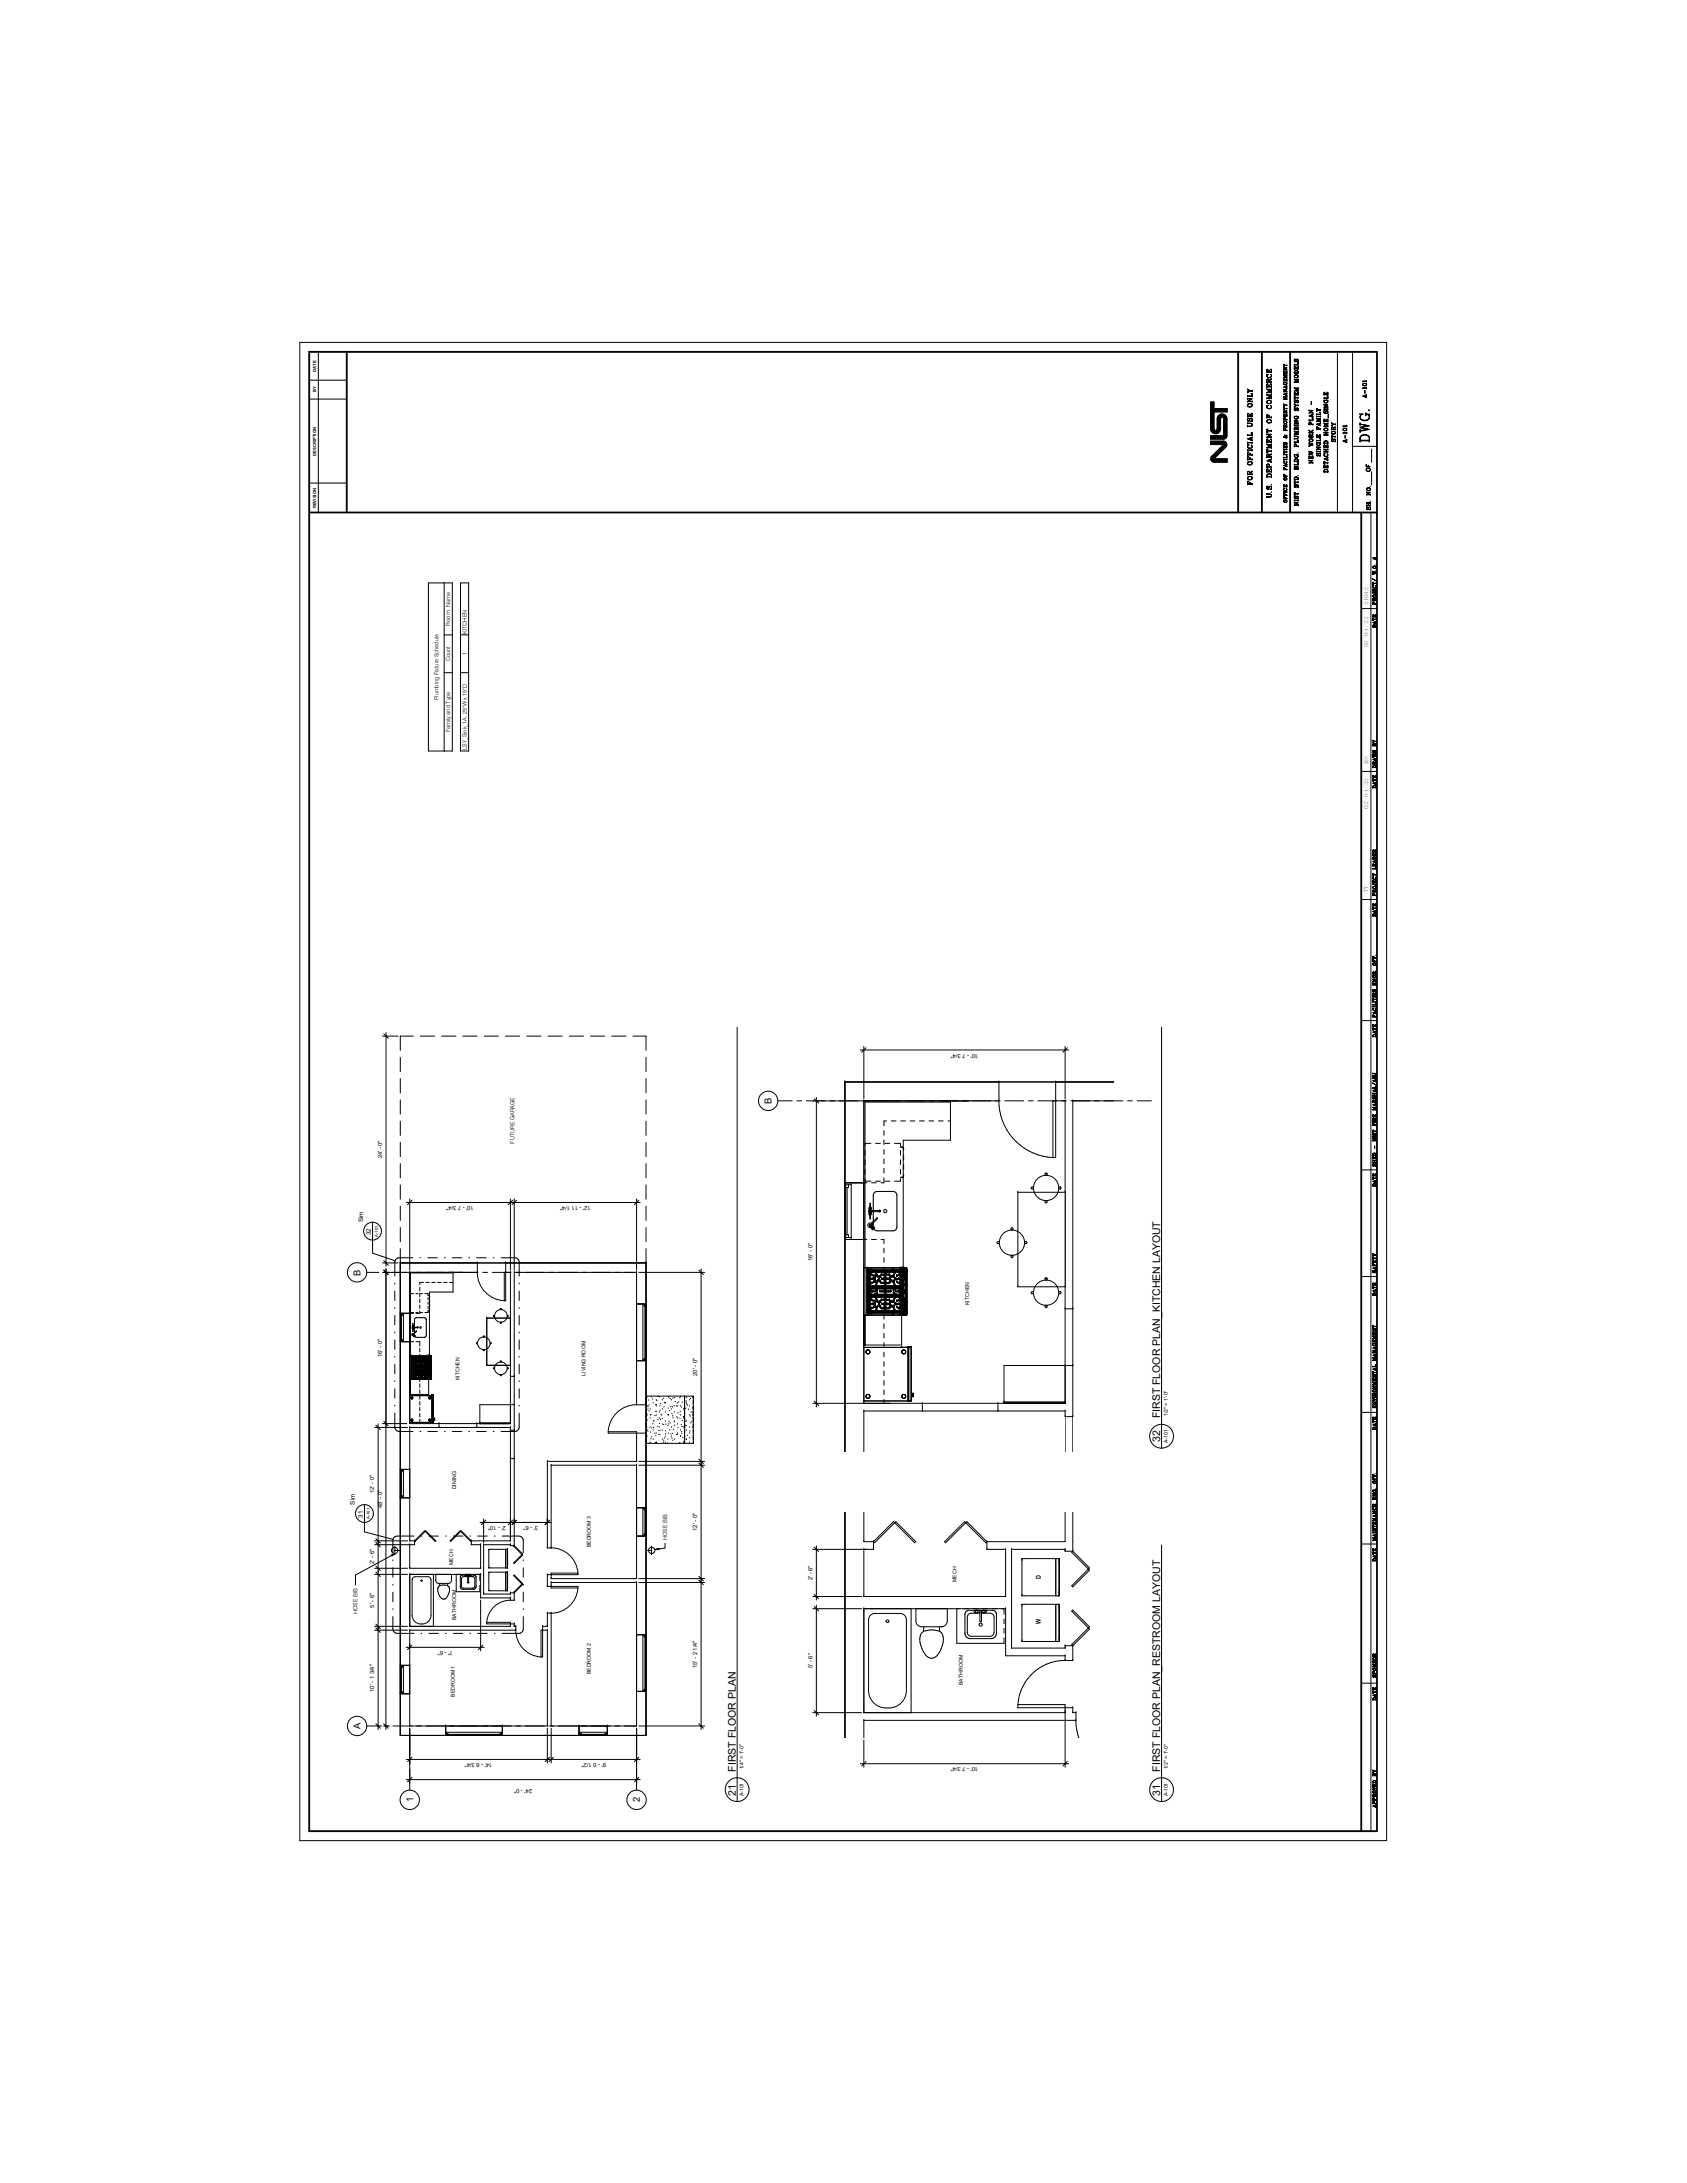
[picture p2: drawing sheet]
<svg xmlns="http://www.w3.org/2000/svg" width="216mm" height="279mm" viewBox="0 0 216 279" stroke-linecap="round" stroke-linejoin="round" font-family="sans-serif">
<defs><g id="words">
<text font-size="1.6" x="175.3" y="56.7" transform="rotate(-90 175.3 56.7)">DWG.</text>
<g font-size="1.3">
<text x="148.5" y="181.5" transform="rotate(-90 148.5 181.5)">FIRST FLOOR PLAN_KITCHEN LAYOUT</text>
<text x="148.5" y="184.6" transform="rotate(-90 148.5 184.6)">32</text>
<text x="94.2" y="226.8" transform="rotate(-90 94.2 226.8)">FIRST FLOOR PLAN</text>
<text x="148.5" y="226.8" transform="rotate(-90 148.5 226.8)">FIRST FLOOR PLAN_RESTROOM LAYOUT</text>
<text x="94.2" y="229.8" transform="rotate(-90 94.2 229.8)">21</text>
<text x="148.5" y="229.8" transform="rotate(-90 148.5 229.8)">31</text>
</g>
<g font-size="1.2">
<text x="98.7" y="141.3" transform="rotate(-90 98.7 141.3)">B</text>
<text x="46.1" y="163.3" transform="rotate(-90 46.1 163.3)">B</text>
<text x="46.1" y="221.3" transform="rotate(-90 46.1 221.3)">A</text>
<text x="52.9" y="230.7" transform="rotate(-90 52.9 230.7)">1</text>
<text x="81.9" y="230.7" transform="rotate(-90 81.9 230.7)">2</text>
</g>
<g font-size=".8">
<text x="160.3" y="52.2" transform="rotate(-90 160.3 52.2)">ONLY</text>
<text x="162.7" y="52.4" transform="rotate(-90 162.7 52.4)">COMMERCE</text>
<text x="160.3" y="59.6" transform="rotate(-90 160.3 59.6)">OFFICIAL</text>
<text x="160.3" y="54.7" transform="rotate(-90 160.3 54.7)">USE</text>
<text x="162.7" y="54.2" transform="rotate(-90 162.7 54.2)">OF</text>
<text x="160.3" y="62.1" transform="rotate(-90 160.3 62.1)">FOR</text>
<text x="162.7" y="63.8" transform="rotate(-90 162.7 63.8)">U.S.</text>
<text x="162.7" y="61.2" transform="rotate(-90 162.7 61.2)">DEPARTMENT</text>
<text x="46.5" y="156.4" transform="rotate(-90 46.5 156.4)">Sim</text>
<text x="47.5" y="158.1" transform="rotate(-90 47.5 158.1)">32</text>
<text x="45.4" y="192.6" transform="rotate(-90 45.4 192.6)">Sim</text>
<text x="46.4" y="194.2" transform="rotate(-90 46.4 194.2)">31</text>
<text x="133.2" y="202.1" transform="rotate(-90 133.2 202.1)">D</text>
<text x="133.2" y="207.9" transform="rotate(-90 133.2 207.9)">W</text>
</g>
<g font-size=".7">
<text x="166.1" y="52.6" transform="rotate(-90 166.1 52.6)">SYSTEM</text>
<text x="166.1" y="49" transform="rotate(-90 166.1 49)">MODELS</text>
<text x="168" y="51.9" transform="rotate(-90 168 51.9)">-</text>
<text x="174.9" y="51" transform="rotate(-90 174.9 51)">A-101</text>
<text x="166.1" y="57.3" transform="rotate(-90 166.1 57.3)">PLUMBING</text>
<text x="168" y="59.4" transform="rotate(-90 168 59.4)">NEW</text>
<text x="168" y="57.2" transform="rotate(-90 168 57.2)">WORK</text>
<text x="168" y="54.5" transform="rotate(-90 168 54.5)">PLAN</text>
<text x="169" y="58.4" transform="rotate(-90 169 58.4)">SINGLE</text>
<text x="169" y="55.1" transform="rotate(-90 169 55.1)">FAMILY</text>
<text x="169.9" y="55.8" transform="rotate(-90 169.9 55.8)">HOME_SINGLE</text>
<text x="170.9" y="56.6" transform="rotate(-90 170.9 56.6)">STORY</text>
<text x="172.4" y="56.7" transform="rotate(-90 172.4 56.7)">A-101</text>
<text x="166.1" y="64.8" transform="rotate(-90 166.1 64.8)">NIST</text>
<text x="166.1" y="62.4" transform="rotate(-90 166.1 62.4)">STD.</text>
<text x="166.1" y="60.1" transform="rotate(-90 166.1 60.1)">BLDG.</text>
<text x="169.9" y="60.5" transform="rotate(-90 169.9 60.5)">DETACHED</text>
<text x="175.4" y="60.4" transform="rotate(-90 175.4 60.4)">OF</text>
<text x="175.4" y="65.3" transform="rotate(-90 175.4 65.3)">SH.</text>
<text x="175.4" y="63.4" transform="rotate(-90 175.4 63.4)">NO.</text>
<text x="175.1" y="77.4" transform="rotate(-90 175.1 77.4)">21042</text>
<text x="57.6" y="80.1" transform="rotate(-90 57.6 80.1)">Room: Name</text>
<text x="59.7" y="83.9" transform="rotate(-90 59.7 83.9)">1</text>
<text x="59.7" y="81.1" transform="rotate(-90 59.7 81.1)">KITCHEN</text>
<text x="175.1" y="82.9" transform="rotate(-90 175.1 82.9)">02/04/22</text>
<text x="56.1" y="89.6" transform="rotate(-90 56.1 89.6)">Plumbing Fixture Schedule</text>
<text x="57.6" y="84.6" transform="rotate(-90 57.6 84.6)">Count</text>
<text x="57.6" y="93.7" transform="rotate(-90 57.6 93.7)">Family and Type</text>
<text x="59.7" y="96" transform="rotate(-90 59.7 96)">LSY_Sink_1A: 25&quot;W x 15&quot;D</text>
<text x="175.1" y="97.8" transform="rotate(-90 175.1 97.8)">RS</text>
<text x="175.1" y="103.5" transform="rotate(-90 175.1 103.5)">02/04/22</text>
<text x="175.1" y="114.2" transform="rotate(-90 175.1 114.2)">TT</text>
<text x="125.2" y="134.9" transform="rotate(-180 125.2 134.9)">10' - 7 3/4&quot;</text>
<text x="48.9" y="148.3" transform="rotate(-90 48.9 148.3)">24' - 0&quot;</text>
<text x="65.8" y="146.4" transform="rotate(-90 65.8 146.4)">FUTURE GARAGE</text>
<text x="60.6" y="154.4" transform="rotate(-180 60.6 154.4)">10' - 7 3/4&quot;</text>
<text x="75.6" y="154.4" transform="rotate(-180 75.6 154.4)">12' - 11 1/4&quot;</text>
<text x="104" y="161.4" transform="rotate(-90 104 161.4)">16' - 0&quot;</text>
<text x="124" y="167" transform="rotate(-90 124 167)">KITCHEN</text>
<text x="48.9" y="173.7" transform="rotate(-90 48.9 173.7)">16' - 0&quot;</text>
<text x="58.8" y="176.7" transform="rotate(-90 58.8 176.7)">KITCHEN</text>
<text x="74.9" y="176.1" transform="rotate(-90 74.9 176.1)">LIVING ROOM</text>
<text x="89.2" y="176.1" transform="rotate(-90 89.2 176.1)">20' - 0&quot;</text>
<text x="149.5" y="184.7" transform="rotate(-90 149.5 184.7)">A-101</text>
<text x="149.5" y="181.2" transform="rotate(-90 149.5 181.2)">1/2&quot; = 1'-0&quot;</text>
<text x="47.9" y="191.1" transform="rotate(-90 47.9 191.1)">12' - 0&quot;</text>
<text x="58.4" y="190.6" transform="rotate(-90 58.4 190.6)">DINING</text>
<text x="48.9" y="193" transform="rotate(-90 48.9 193)">48' - 0&quot;</text>
<text x="64.8" y="195.3" transform="rotate(-180 64.8 195.3)">2' - 10&quot;</text>
<text x="68.9" y="195.3" transform="rotate(-180 68.9 195.3)">3' - 6&quot;</text>
<text x="85.4" y="197.1" transform="rotate(-90 85.4 197.1)">HOSE BIB</text>
<text x="89.2" y="195.9" transform="rotate(-90 89.2 195.9)">12' - 0&quot;</text>
<text x="47.9" y="200.2" transform="rotate(-90 47.9 200.2)">2' - 6&quot;</text>
<text x="58" y="200.3" transform="rotate(-90 58 200.3)">MECH</text>
<text x="75.6" y="198" transform="rotate(-90 75.6 198)">BEDROOM 3</text>
<text x="104" y="202.3" transform="rotate(-90 104 202.3)">2' - 6&quot;</text>
<text x="122.4" y="202.5" transform="rotate(-90 122.4 202.5)">MECH</text>
<text x="45.8" y="206.6" transform="rotate(-90 45.8 206.6)">HOSE BIB</text>
<text x="47.9" y="205.8" transform="rotate(-90 47.9 205.8)">5' - 6&quot;</text>
<text x="58.4" y="207.4" transform="rotate(-90 58.4 207.4)">BATHROOM</text>
<text x="57.9" y="211.3" transform="rotate(-180 57.9 211.3)">7' - 6&quot;</text>
<text x="75.6" y="214.3" transform="rotate(-90 75.6 214.3)">BEDROOM 2</text>
<text x="89.2" y="213.5" transform="rotate(-90 89.2 213.5)">15' - 2 1/4&quot;</text>
<text x="104" y="213.5" transform="rotate(-90 104 213.5)">5' - 6&quot;</text>
<text x="123.2" y="215.7" transform="rotate(-90 123.2 215.7)">BATHROOM</text>
<text x="47.9" y="216.5" transform="rotate(-90 47.9 216.5)">10' - 1 3/4&quot;</text>
<text x="58.2" y="217.2" transform="rotate(-90 58.2 217.2)">BEDROOM 1</text>
<text x="63" y="225.7" transform="rotate(-180 63 225.7)">14' - 6 3/4&quot;</text>
<text x="77.6" y="225.7" transform="rotate(-180 77.6 225.7)">9' - 0 1/2&quot;</text>
<text x="95.2" y="226.5" transform="rotate(-90 95.2 226.5)">1/4&quot; = 1'-0&quot;</text>
<text x="125.2" y="226.2" transform="rotate(-180 125.2 226.2)">10' - 7 3/4&quot;</text>
<text x="149.5" y="226.5" transform="rotate(-90 149.5 226.5)">1/2&quot; = 1'-0&quot;</text>
<text x="68.1" y="229" transform="rotate(-180 68.1 229)">24' - 0&quot;</text>
<text x="95.2" y="229.9" transform="rotate(-90 95.2 229.9)">A-101</text>
<text x="149.5" y="229.9" transform="rotate(-90 149.5 229.9)">A-101</text>
</g>
<g font-size=".6">
<text x="164.7" y="51.2" transform="rotate(-90 164.7 51.2)">MANAGEMENT</text>
<text x="164.7" y="56.1" transform="rotate(-90 164.7 56.1)">&amp;</text>
<text x="164.7" y="55.2" transform="rotate(-90 164.7 55.2)">PROPERTY</text>
<text x="164.7" y="64.4" transform="rotate(-90 164.7 64.4)">OFFICE</text>
<text x="164.7" y="61.5" transform="rotate(-90 164.7 61.5)">OF</text>
<text x="164.7" y="60.2" transform="rotate(-90 164.7 60.2)">FACILITIES</text>
<text x="176.1" y="71.7" transform="rotate(-90 176.1 71.7)">#</text>
<text x="176.1" y="77.4" transform="rotate(-90 176.1 77.4)">PROJECT/</text>
<text x="176.1" y="73.6" transform="rotate(-90 176.1 73.6)">W.O.</text>
<text x="176.1" y="80.4" transform="rotate(-90 176.1 80.4)">DATE</text>
<text x="176.1" y="95.6" transform="rotate(-90 176.1 95.6)">BY</text>
<text x="176.1" y="100.9" transform="rotate(-90 176.1 100.9)">DATE</text>
<text x="176.1" y="98.3" transform="rotate(-90 176.1 98.3)">DRAWN</text>
<text x="176.1" y="111.3" transform="rotate(-90 176.1 111.3)">LEADER</text>
<text x="176.1" y="117.3" transform="rotate(-90 176.1 117.3)">DATE</text>
<text x="176.1" y="114.7" transform="rotate(-90 176.1 114.7)">PROJECT</text>
<text x="176.1" y="123.6" transform="rotate(-90 176.1 123.6)">OFF.</text>
<text x="176.1" y="130.3" transform="rotate(-90 176.1 130.3)">FACILITIES</text>
<text x="176.1" y="126.2" transform="rotate(-90 176.1 126.2)">ENGR.</text>
<text x="176.1" y="132.8" transform="rotate(-90 176.1 132.8)">DATE</text>
<text x="176.1" y="142.1" transform="rotate(-90 176.1 142.1)">MARSHAL/AHJ</text>
<text x="176.1" y="149.3" transform="rotate(-90 176.1 149.3)">SHED</text>
<text x="176.1" y="147.1" transform="rotate(-90 176.1 147.1)">-</text>
<text x="176.1" y="146.1" transform="rotate(-90 176.1 146.1)">NIST</text>
<text x="176.1" y="144.1" transform="rotate(-90 176.1 144.1)">FIRE</text>
<text x="176.1" y="151.9" transform="rotate(-90 176.1 151.9)">DATE</text>
<text x="176.1" y="165.9" transform="rotate(-90 176.1 165.9)">DATE</text>
<text x="176.1" y="163" transform="rotate(-90 176.1 163)">SAFETY</text>
<text x="176.1" y="174.2" transform="rotate(-90 176.1 174.2)">MANAGEMENT</text>
<text x="176.1" y="183" transform="rotate(-90 176.1 183)">DATE</text>
<text x="176.1" y="180.3" transform="rotate(-90 176.1 180.3)">ENVIRONMENTAL</text>
<text x="176.1" y="192" transform="rotate(-90 176.1 192)">ENG.</text>
<text x="176.1" y="189.9" transform="rotate(-90 176.1 189.9)">OFF.</text>
<text x="176.1" y="197.2" transform="rotate(-90 176.1 197.2)">MAINTENANCE</text>
<text x="176.1" y="199.9" transform="rotate(-90 176.1 199.9)">DATE</text>
<text x="176.1" y="214.7" transform="rotate(-90 176.1 214.7)">SPONSOR</text>
<text x="176.1" y="217.7" transform="rotate(-90 176.1 217.7)">DATE</text>
<text x="176.1" y="227.4" transform="rotate(-90 176.1 227.4)">BY</text>
<text x="176.1" y="231.4" transform="rotate(-90 176.1 231.4)">APPROVED</text>
</g>
<g font-size=".5">
<text x="40.4" y="47.6" transform="rotate(-90 40.4 47.6)">DATE</text>
<text x="40.4" y="50.2" transform="rotate(-90 40.4 50.2)">BY</text>
<text x="40.4" y="58.4" transform="rotate(-90 40.4 58.4)">DESCRIPTION</text>
<text x="40.4" y="65.1" transform="rotate(-90 40.4 65.1)">REVISION</text>
<text x="48.4" y="158.3" transform="rotate(-90 48.4 158.3)">A-101</text>
<text x="47.4" y="194.4" transform="rotate(-90 47.4 194.4)">A-101</text>
</g>
</g></defs>
<g fill="none" stroke="#000" stroke-width=".13">
<path d="M51.2 171.7h.1M51.2 168.1h.1M51.2 161.6h.1M51.2 161.6v60.5M51.2 171.7h1.2M51.2 168.1h1.2M51.3 168.1v3.6M51.3 171.4h.2v.2M51.3 171.6h.3M51.3 168.2h.3M51.4 168.4v3M51.5 168.2v.2h-.2"/>
<path d="M51.6 168.1v3.6M52.4 168.1h.1M52.4 171.7h.1M52.4 162.9h.1M52.4 162.9v19.3M52.4 162.9h8.7M58 162.9h-5.5v10.6M58 162.9v2.5h-3v8.1h-2.6M61.1 161.6h-9.9M61.1 162.9h.1M61.1 161.6h.1M61.1 161.6v1.3"/>
<path d="M64.7 162.9h.1M64.7 161.6h.1M64.7 161.6h18M64.7 162.9h.6M64.7 161.6v1.3M65.3 176.2h.1M65.3 162.9h.1M65.3 179.8h.1M65.3 162.9v19.3M65.3 179.8h.5M65.3 176.2h.5M65.8 176.2h.1"/>
<path d="M65.8 162.9h.1M65.8 179.8h.1M65.8 162.9h15.7M65.8 162.9v34.3M81.5 179.8h.1M81.5 174.2h.1M81.5 166.9h.1M81.5 162.9h.1M81.5 162.9v16.9M81.5 166.9h1.2M81.5 179.8h1.2M81.5 174.2h1.2"/>
<path d="M81.5 179.8a3.6 3.6 0 0 0-3.7 3.4M82.3 166.9v7.3M82.3 167h.3M82.3 174h.3M82.5 167v.2h.1M82.5 167.2v6.6M82.6 166.9v7.3M82.6 173.8h-.1v.2M82.7 179.8h.1M82.7 161.6h.1M82.7 166.9h.1M82.7 174.2h.1"/>
<path d="M82.7 161.6v18.2M51.2 191.7h.1M51.2 188.1h.1M51.2 191.7h1.2M51.2 188.1h1.2M51.3 188.1v3.6M51.3 191.4h.2v.2M51.3 191.6h.3M51.3 188.2h.3M51.4 188.4v3M51.5 188.2v.2h-.2M51.6 188.1v3.6"/>
<path d="M52.4 188.1h.1M52.4 191.7h.1M52.4 182.7h.1M52.4 182.2h.1M52.4 182.7v14.5M52.4 197.7v3M52.4 182.7h12.9M52.4 182.2h12.9M56.2 182.7h.1M56.2 182.2h.1M56.2 182.2v.5M61 182.7h.1"/>
<path d="M61 182.2h.1M61 182.2v.5M65.3 182.7h.1M65.3 182.2h.1M65.3 183.1h.1M65.3 186.7h.1M65.3 182.7v14.5M65.3 186.7h.5M65.3 183.1h.5M65.8 186.7h.1M65.8 183.1h.1M70 187h.1"/>
<path d="M70 198.1h.1M70 187h11.5M70 187v11.1M70 198.1h.5M70.5 198.1a3.4 3.4 0 0 1 3.5 3.2M70.5 198.1h.1M70.5 187.5h.1M70.5 187.5h11M70.5 187.5v10.6M77.8 183.2h3.7v3.8M77.8 183.2v.2h4.9M81.5 183.4h.1"/>
<path d="M81.5 196.6h.1M81.5 193h.1M81.5 187.5h.1M81.5 187h.1M81.5 187.5v14.5M81.5 193h1.2M81.5 196.6h1.2M82.3 193v3.6M82.3 193.1h.3M82.3 196.5h.3M82.5 193.1v.2h.1M82.5 193.3v3"/>
<path d="M82.6 193v3.6M82.6 196.3h-.1v.2M82.7 183.4h.1M82.7 193h.1M82.7 196.6h.1M82.7 183.4v38.7M51.2 216.8h.1M51.2 213.2h.1M51.2 216.8h1.2M51.2 213.2h1.2M52.4 213.2h.1M52.4 216.8h.1"/>
<path d="M52.4 201.5v6.7M52.4 208.6v12.3M70 201.5h.1M70 203h.1M70 206.5h.1M70 201.5v1.5M70 206.5v1.7M70 208.6v12.3M70 206.5h.5M70 203h4v.2M70.5 202.5h.1M70.5 202h.1"/>
<path d="M70.5 201.5h.1M70.5 203h.1M70.5 206.5h.1M70.5 202.5h11M70.5 202h11M70.5 202.5v.7h3.5M70.5 206.5v14.4M74 203.2a3.4 3.4 0 0 1-3.5 3.3M74 201.3h-3.5v.7M74 201.3v.2h-4M81.5 216.5h.1M81.5 209.2h.1"/>
<path d="M81.5 202.5h.1M81.5 202h.1M81.5 202.5v18.4M81.5 209.2h1.2M81.5 216.5h1.2M82.3 209.2v7.3M82.3 209.4h.3M82.3 216.4h.3M82.5 209.4v.1h.1M82.5 209.5v6.7M82.6 209.2v7.3M82.6 216.2h-.1v.2"/>
<path d="M82.7 209.2h.1M82.7 216.5h.1M51.2 222.1h.1M52.4 220.9h.1M52.4 220.9h17.6M57 220.9h.1M57 222.1h.1M57 220.9v1.2M57 221.7h7.3M57 222.1h7.3M57.2 221.9h.1v.2M57.2 221.7v.4"/>
<path d="M57.3 222h6.7M64.2 221.7v.4M64.2 221.9h-.2v.2M64.3 220.9h.1M64.3 222.1h.1M64.3 220.9v1.2M70 220.9h.1M70.5 220.9h.1M70.5 220.9h11M74.1 220.9h.1M74.1 222.1h.1M74.1 220.9v1.2"/>
<path d="M74.1 221.7h3.6M74.1 222.1h3.6M74.2 221.9h.2v.2M74.2 221.7v.4M74.4 222h3M77.6 221.7v.4M77.6 221.9h-.2v.2M77.7 220.9h.1M77.7 222.1h.1M77.7 220.9v1.2M81.5 220.9h.1M82.7 222.1h-31.5"/>
<path d="M82.7 222.1h.1"/>
</g>
<path d="M53.1 168.7l1.2-.1 .2 .2 .1 2.1-.2 .2-1.1 .1-.2-.2-.1-2.1z" fill="none" stroke="#c0c0c0" stroke-width=".13"/>
<path d="M55.5 181.6h.1v.2h-.1z" fill="#fff"/>
<path d="M55.5 181.8h.1M55.5 181.6h.1M55.5 181.6v.2M55.6 181.8h.1M55.6 181.6h.1M55.6 181.6v.2" fill="none" stroke="#000" stroke-width=".13"/>
<path d="M55.5 181.6h.1v.2h-.1z" fill="#fff"/>
<path d="M55.5 181.8h.1M55.5 181.6h.1M55.5 181.6v.2M55.6 181.8h.1M55.6 181.6h.1M55.6 181.6v.2" fill="none" stroke="#000" stroke-width=".13"/>
<path d="M55.3 178.6h.2v.3h-.2z" fill="#fff"/>
<path d="M55.3 178.9h.1M55.3 178.6h.1M55.3 178.6v.3M55.3 178.9h.2M55.3 178.6h.2M55.5 178.6h.1M55.5 178.9h.1M55.5 178.6v.3" fill="none" stroke="#000" stroke-width=".13"/>
<path d="M55.3 178.6h.2v.3h-.2z" fill="#fff"/>
<path d="M55.3 178.9h.1M55.3 178.6h.1M55.3 178.6v.3M55.3 178.9h.2M55.3 178.6h.2M55.5 178.6h.1M55.5 178.9h.1M55.5 178.6v.3" fill="none" stroke="#000" stroke-width=".13"/>
<path d="M55.3 179.1v2.4z" fill="#fff"/>
<path d="M55.3 179.1h.1M55.3 179.1v2.4M55.3 181.5h.1" fill="none" stroke="#000" stroke-width=".13"/>
<path d="M54.8 178.6h.7v.3h-.7z" fill="#fff"/>
<path d="M54.8 178.9h.1M54.8 178.6h.1M54.8 178.6v.3M54.8 178.9h.7M54.8 178.6h.7M55.5 178.6h.1M55.5 178.9h.1M55.5 178.6v.3" fill="none" stroke="#000" stroke-width=".13"/>
<path d="M55.3 178.7v3.3z" fill="#fff"/>
<path d="M55.3 178.7h.1M55.3 178.7v3.3M55.3 182h.1" fill="none" stroke="#000" stroke-width=".13"/>
<path d="M55.3 178.6h.2v3.5h-.2z" fill="#fff"/>
<path d="M55.3 178.6h.1M55.3 178.6h.2M55.3 178.6v3.5M55.5 178.6h.1M55.5 178.6v3.5M55.3 182.1h.1M55.3 182.1h.2M55.5 182.1h.1" fill="none" stroke="#000" stroke-width=".13"/>
<path d="M55.3 178.7v3.3z" fill="#fff"/>
<path d="M55.3 178.7h.1M55.3 178.7v3.3M55.3 182h.1" fill="none" stroke="#000" stroke-width=".13"/>
<path d="M55.3 178.6h.2v3.5h-.2z" fill="#fff"/>
<path d="M55.3 178.6h.1M55.3 178.6h.2M55.3 178.6v3.5M55.5 178.6h.1M55.5 178.6v3.5M55.3 182.1h.1M55.3 182.1h.2M55.5 182.1h.1" fill="none" stroke="#000" stroke-width=".13"/>
<path d="M52.4 178.6h2.9v3.5h-2.9z" fill="#fff"/>
<path d="M52.4 178.6h.1M52.4 178.6v3.5M52.4 178.6h2.9M55.3 178.6h.1M55.3 178.6v3.5M52.4 182.1h.1M52.4 182.1h2.9M55.3 182.1h.1" fill="none" stroke="#000" stroke-width=".13"/>
<path d="M54.9 181.6h.2v.3h-.2z" fill="#fff"/>
<path d="M54.9 181.7a.13 .13 0 0 1 .2 0 .13 .13 0 0 1 0 .2 .13 .13 0 0 1-.2-.1M54.9 181.7v.1" fill="none" stroke="#000" stroke-width=".13"/>
<path d="M54.9 178.8h.2v.2h-.2z" fill="#fff"/>
<path d="M54.9 178.9a.13 .13 0 0 1 .2-.1 .13 .13 0 0 1 0 .2 .13 .13 0 0 1-.2 0M54.9 178.9v.1" fill="none" stroke="#000" stroke-width=".13"/>
<path d="M52.6 181.6h.2v.3h-.2z" fill="#fff"/>
<circle cx="52.7" cy="181.8" r=".12" fill="none" stroke="#000" stroke-width=".13"/>
<path d="M52.6 178.8h.2v.2h-.2z" fill="#fff"/>
<g fill="none" stroke="#000" stroke-width=".13">
<path d="M52.4 176.6h.1M52.4 178.5h.1M52.4 173.5h.1M52.4 173.5h2.8v3.1h-2.8M52.4 173.5v5M52.5 178.5h.1M52.5 176.6h.1M52.5 176.6v1.9M52.6 173.7h.1M52.6 176.4h.1M52.6 173.7h2.6v2.7h-2.6M52.6 173.7v2.7"/>
<path d="M52.7 176.6h.1M52.7 173.5h.1M52.7 173.7h.1M52.7 176.4h.1M52.7 173.5v3.1M52.7 175.3h.1M52.7 173.7v1M52.7 174.8v.5M52.7 175.4v1M52.7 175.4h.1M52.7 174.7h.1M52.7 175.2h.1"/>
<path d="M52.7 174.9h.1M52.7 174.8h.1M52.7 174.7v.1M52.7 175.2v.1M52.7 174.9h.4M52.7 175.3v.1M52.8 173.7h-.1M52.8 174.8h-.1M52.8 175.3h-.1M52.8 174.8h2.1M52.8 175.3h2.1M52.8 175.4h.1"/>
<path d="M52.8 173.7h.1M52.8 175.2h.1M52.8 174.9h.1M52.8 173.9h.1M52.8 174.2h.1M52.8 174.5h.1M52.8 174.3h.1M52.8 174.6h.1M52.8 176.1h.1M52.8 175.8h.1M52.8 175.5h.1M52.8 175.9h.1"/>
<path d="M52.8 175.6h.1M52.8 174v.2M52.8 174.3v.2M52.8 174.6v.2M52.8 175.6v.2M52.8 175.9v.2M52.8 176.2v.2M52.8 176.4h.1M52.8 174.7h.1M52.8 175.3h.1M52.8 174h.1M52.8 175.4h-.1"/>
<path d="M52.8 174.8h.1M52.8 175h.1M52.8 175.1h.1M52.8 170v.1h.1M52.8 173.7v.2M52.8 174.8v.2M52.8 175.1v.2M52.8 175.3v.2M52.8 174.5v.1M52.8 176.2h.1M52.8 175.8h.2M52.8 174.3h.2"/>
<path d="M52.8 175.9h.2M52.8 175h.2M52.8 175.1h.2M52.8 174.2h.2M52.8 169.7h.1v.1M52.8 169.9h.1M52.8 173.8v.8M52.8 175v.1M52.8 175.5v.8M52.8 173.8h.1M52.8 176.3h.1M52.8 175.1l.1 .1"/>
<path d="M52.8 174.6l.1 .1M52.8 170.9l.1 .1M52.8 169.9v.1M52.8 176.3v.2M52.8 173.7l.1 .1M52.8 170.8l.5-.5-.4 .5zM52.8 170h.1M52.8 169.6h.1M52.8 169.7v-.3v.3M52.8 170.2h.1M52.8 170.1v.3v-.2M52.8 173.6v.1"/>
<path d="M52.8 176.5h.1M52.9 170.8l-.1 .1 .1-.1M52.9 173.8h-.1M52.9 176.3h1.9M52.9 173.8h1.9M52.9 173.8h.1M52.9 176.3h-.1M52.9 175.1h-.1M52.9 174.6h-.1M52.9 169.9h.1M52.9 173.8v.8M52.9 175v.1"/>
<path d="M52.9 175.5v.8M52.9 176.3h.1M52.9 175.1v.1M52.9 174.6v.1M52.9 170h-.1M52.9 174.9l-.1 .1M52.9 174.7v.2M52.9 174.7h1.9M52.9 174.9h.1M52.9 173.6h-.1M52.9 173.6l.1 .1M52.9 169.9v.1"/>
<path d="M52.9 169.7h.1M52.9 170.1h.1M52.9 170.9h.1M52.9 171h.1M52.9 170.8l.1 .1M52.9 174h.1M52.9 174.5h.1M52.9 176.1h.1M52.9 175.6h.1M52.9 174l.2 .1M52.9 175.6l.2 .1M52.9 169.7h-.1v.1"/>
<path d="M52.9 170v.1h-.1M52.9 170.7h-.2v.1l.2 .2M52.9 174.7h.1M52.9 175.4l-.1 .1M52.9 175.2h.1M52.9 175.4v.1M52.9 174.9v.1M52.9 175.2v.2M52.9 169.9h.5M52.9 169.9h.6M52.9 173.9h.1M52.9 176.2h.1"/>
<path d="M52.9 173.9l.2 .1M53 170.7v.2h-.1v.1M53 176.3h.1M53 173.7h.1M53 171h-.1M53 174.2h.1M53 174.3h.1M53 175.1h.1M53 175h.1M53 175.9h.1M53 175.8h.1M53 174.2h.2"/>
<path d="M53 175h.2M53 175.8h.2M53 171l.1 .1M53 176.3v.1M53 176.4l-.1 .1M53 173.8h-.1M53 176.4h.1M53 173.7v.1M53 170.9h.1M53 170.9l.1 .1M53 170.9v.1M53 170.9l-.1 .1"/>
<path d="M53 169.9l.1-1.2 1.2-.1 .2 .1 .1 .2v2l-.1 .2-.2 .1h-1l-.2-.1-.1-.2M53 170v.9M53 174.2v.1M53 175.8v.1M53 174.3h.2M53.1 174.3h-.1M53.1 175.9h-.1M53.1 174.3h.1M53.1 175.9h.1M53.1 175.8h.1M53.1 174.2v.1M53.1 175.8v.1"/>
<path d="M53.1 174.2h.1M53.1 174.4l-.2 .1M53.1 176l-.2 .1M53.1 174.1h.1M53.1 174.4h.1M53.1 175.7h.1M53.1 176h.1M53.1 176v.1M53.1 174v.1M53.1 174h.1M53.1 176.1h.1M53.1 170.9l-.1 .2z"/>
<path d="M53.1 176.1l-.2 .1M53.1 174.9h.1M53.1 176.4h-.4M53.1 173.7h-.4M53.1 173.7h.1M53.1 175.2h.1M53.1 176.4h.1M53.1 173.7v.1M53.1 176.3v.1M53.1 174.7h.1M53.1 175.4h.1M53.1 174.7h-.4"/>
<path d="M53.1 173.8h.1M53.1 176.3h.1M53.1 173.8l.2 .2M53.1 174.9l.2 .1M53.1 175.4l.2 .3M53.2 174.3h-.1M53.2 175.9h-.1M53.2 175.9h.1M53.2 174.2h-.2M53.2 174.2h-.1M53.2 175.8h-.1M53.2 174.2h.1"/>
<path d="M53.2 174.3h.1M53.2 175.8h.1M53.2 174.3h-.2M53.2 175.1h-.2M53.2 175.9h-.2M53.2 175.1h.1M53.2 175h.1M53.2 175.8h-.2M53.2 175.8v.1M53.2 174.4h.1M53.2 175.9v.1M53.2 174v.1"/>
<path d="M53.2 175.7h.1M53.2 175.7v.1M53.2 174h.1M53.2 174.4v.1M53.2 176.1h.1M53.2 174.1h.1M53.2 176h.1M53.2 174.3v.1M53.2 176v.1M53.2 173.7h.1M53.2 176.4h.1M53.2 176.4h.6"/>
<path d="M53.2 173.7h.6M53.2 173.7l.1 .3M53.2 174.7h.1M53.2 175.2h.1M53.2 175.4h.1M53.2 174.7h.6M53.2 175.4l.1 .2M53.2 175.6v.1M53.2 174.5h.1M53.2 175.6l.1 .1M53.2 174.9h.1M53.2 174l.1 .1"/>
<path d="M53.2 174.9h.6M53.2 174.9l.1 .1M53.3 174.4h.1M53.3 175h.1M53.3 175.7h.1M53.3 176.1h.1M53.3 174.4l-.2 .3M53.3 175.1l-.2 .1M53.3 176.1l-.2 .2M53.3 174.1h.1M53.3 175.1h.1M53.3 174h.1"/>
<path d="M53.3 174.4v.1M53.3 174v.1M53.3 176h.1M53.3 174.5h.1M53.3 176.1l-.1 .3M53.3 176l-.1 .1M53.3 174.5l-.1 .2M53.3 175.1l-.1 .1M53.3 174.4l-.1 .1M53.3 174.4h-.1M53.3 176h.2M53.4 174.4h.1"/>
<path d="M53.4 175.7h.1M53.4 175.7h-.1M53.4 169.9h.1h-.1M53.4 174.2h.1M53.4 175.9h.1M53.4 174.2v.1M53.4 175.8v.1M53.4 174.3h.1M53.4 175.8h.1M53.4 175.9l.1 .1M53.4 174.1h.1M53.4 174.4l.2 .1"/>
<path d="M53.4 176l.2 .2M53.4 169.9h.1M53.4 174.3l.1 .1M53.4 174.1h-.1M53.4 176h.1M53.4 175.7l.1 .1M53.4 176l.2 .1M53.5 174.1h.1M53.5 176h.1M53.5 176h-.1M53.5 175h.1M53.5 175.1h.1"/>
<path d="M53.5 174.1h-.2M53.5 175.8h-.1M53.5 174.3l-.1 .1M53.5 174.3h.1M53.5 175.8h.1M53.5 174.1l-.1 .1M53.5 175.7l-.1 .1M53.5 174.4h-.1M53.5 169.9h.1M53.5 174.4h.1M53.6 173.9l-.2 .2M53.6 175.6l-.2 .1"/>
<path d="M53.6 174.5h.1M53.6 173.9h.1M53.6 176.2h.1M53.6 175.6h.1M53.6 175.6h.2M53.6 176.2h.2M53.6 174.5h.2M53.6 173.9h.2M53.6 174.2h.1M53.6 175.9h.1M53.6 174.2v.1M53.6 175.8v.1"/>
<path d="M53.6 174.3h.1M53.6 175.8h.1M53.6 174h.1M53.6 175h.1M53.6 175.1h.1M53.6 176.1h.1M53.6 176.1h.2M53.6 174h.2M53.6 175h.2M53.6 175.1h.2M53.6 174l-.2 .1M53.6 175h-.1"/>
<path d="M53.7 174.2h-.1M53.7 175.8h-.1M53.7 174.3h.1M53.7 174.2h.1M53.7 175.8h.1M53.7 175.9h.1M53.8 174.7h.1M53.8 174h.1M53.8 173.9h.1M53.8 173.7h.1M53.8 174.5h.1M53.8 174.2h.1"/>
<path d="M53.8 174.9h.1M53.8 175.4h.1M53.8 176.2h.1M53.8 175.6h.1M53.8 175.9h.1M53.8 174.3h.1M53.8 175.1h.1M53.8 175.2h.1M53.8 175h.1M53.8 176.1h.1M53.8 176.4h.1M53.8 175.8h.1"/>
<path d="M53.8 173.7v.2M53.8 174v.2M53.8 174.3v.2M53.8 174.5v.2M53.8 174.9v.1M53.8 175.1v.1M53.8 175.4v.2M53.8 175.6v.2M53.8 175.9v.2M53.8 176.2v.2M53.9 173.7h-.1M53.9 175.9h-.1"/>
<path d="M53.9 173.7h.1M53.9 174h.1M53.9 174.3h.1M53.9 174.5h.1M53.9 175h.1M53.9 175.4h.1M53.9 176.4h.1M53.9 176.1h.1M53.9 175.9h.1M53.9 175.8h.1M53.9 175.6h.1M53.9 175.6h.2"/>
<path d="M53.9 176.4h.5M53.9 173.7h.5M53.9 174.7h.5M53.9 174.9h.5M53.9 175.1h.1M53.9 174.2h.1M53.9 176.2h.2M53.9 174.5h.2M53.9 173.9h.2M54 174h.1M54 174.5h.1M54 175.1h.1"/>
<path d="M54 175h.1M54 176.1h.1M54 175.6h.1M54 174l.2 .1M54 175h.2M54 175.6l.2 .1M54 174.3h-.1M54 175.9h-.1M54 174.2h.1M54 175.9h.1M54.1 174.2h.1M54.1 174.3h.1"/>
<path d="M54.1 175.8h.1M54.1 174.2v.1M54.1 175.8v.1M54.1 174.1h.1M54.1 174.1v.1M54.1 176h.1M54.1 173.9h.1M54.1 174.5h.1M54.1 176.2h.1M54.1 175.6h.1M54.1 173.9l.1 .2M54.1 175.6l.1 .1"/>
<path d="M54.1 174.4h.1M54.1 175.7h.1M54.1 175.7v.1M54.1 174.3v.1M54.1 175.9v.1M54.1 175.9h.1M54.2 174.4h.1M54.2 175.7h.1M54.2 174.4h-.1M54.2 175.1h.1M54.2 175h.1M54.2 175.1h-.2"/>
<path d="M54.2 174.4l-.2 .1M54.2 176l-.2 .1M54.2 176h.1M54.2 174.1h.1M54.2 174.4l-.1 .1M54.2 176l-.1 .2M54.2 173.7v.1h.2M54.2 176.3l.1 .2M54.2 176h-.1M54.2 173.7h.1M54.2 176.3h.1M54.2 174.4l.1 .1"/>
<path d="M54.3 175.7h-.1M54.3 173.6l-.1 .1M54.3 176.3h-.1M54.3 174.1h.1M54.3 176h.1M54.3 176v.1M54.3 176.5h.1M54.3 174.1h-.1M54.3 173.6h.1M54.3 176.3h.1M54.3 173.6l.1 .1M54.3 176.3l.1 .1"/>
<path d="M54.3 174v.1M54.3 174h.1M54.3 176.1h.1M54.3 175h.1M54.3 174.5l.1 .2M54.3 175.1l.1 .1M54.3 176.1l.1 .3M54.3 174l-.1 .1M54.3 175.6l-.1 .1M54.3 174.4v.1M54.3 174.4h.1M54.3 175.1h.1"/>
<path d="M54.3 174l.1 .1M54.3 175.6h.1M54.3 174.5h.1M54.3 175.6l.1 .1M54.4 175h.1M54.4 176.1h.1M54.4 174.4h-.1M54.4 175.1h-.1M54.4 176.1h-.1M54.4 175.1h.1M54.4 174.4l.1 .3M54.4 175.1l.1 .1"/>
<path d="M54.4 176.1l.1 .2M54.4 174.1h.1M54.4 174.4l-.1 .1M54.4 175.7h.1M54.4 173.8h.1M54.4 174.4h.1M54.4 176h.1M54.4 174.1v.1M54.4 176v.1M54.4 175.9v.1M54.4 174.2h.1M54.4 175.9h.1"/>
<path d="M54.4 175.8h.1M54.4 174.3v.1M54.4 174v.2M54.4 174.5h.1M54.4 175.9v.2M54.4 175.6h.1M54.4 175.7v.1M54.4 175.6v.1M54.4 174.5h-.1M54.4 174.4v.1M54.4 174.3h.1M54.4 176.4l-.1 .1"/>
<path d="M54.4 174.9h.1M54.4 174.9l-.1 .1M54.4 173.7v.1M54.4 176.4h.1M54.4 174.7h.1M54.4 175.2h.1M54.4 175.4h.1M54.4 175.4l-.1 .2M54.4 173.7h.1M54.4 173.7l-.1 .3M54.5 174.3h.1M54.5 175h.1"/>
<path d="M54.5 175.9h.1M54.5 175.8v.1M54.5 175.1h.1M54.5 175.8h.1M54.5 174.3h.2M54.5 175.1h.2M54.5 175.9h.2M54.5 174.2h.1M54.5 174.7h.1M54.5 174.9h.1M54.5 175.4h.1M54.5 174.7h.4"/>
<path d="M54.5 174.3h-.1M54.5 175.9h-.1M54.5 173.8l-.1 .2M54.5 174.9l-.1 .1M54.5 175.4l-.1 .3M54.5 173.7h.1M54.5 173.8h.1M54.5 175.2h.1M54.5 176.4h.1M54.5 176.3h.1M54.5 173.7v.1M54.5 174.2v.1"/>
<path d="M54.5 176.3v.1M54.5 176.4h.4M54.5 173.7h.4M54.5 174.4h.1M54.5 175.7h.1M54.5 176.1h.1M54.5 174.4l.2 .1M54.5 176.1l.2 .1M54.6 174.1h.1M54.6 175.7h.1M54.6 176l-.1 .1M54.6 176h.1"/>
<path d="M54.6 174.4l.1 .1M54.6 176l.1 .1M54.7 174.2h-.2M54.7 175h-.2M54.7 175.8h-.2M54.7 174.3h.1M54.7 174.2h.1M54.7 175h.1M54.7 175.1h.1M54.7 175.8h.1M54.7 175.9h.1M54.7 174.3h.2"/>
<path d="M54.7 175.9h.2M54.7 175h.2M54.7 175.1h.2M54.7 174.2h.2M54.7 173.9l-.2 .1M54.7 175.6l-.2 .1M54.7 174.5h.1M54.7 173.9h.1M54.7 175.6h.1M54.7 176.2h.1M54.7 175.6h.2M54.7 176.2h.2"/>
<path d="M54.7 174.5h.2M54.7 173.9h.2M54.7 174.7v.2M54.7 175.2v.2M54.7 174.7h.1M54.7 175.4l.1 .1M54.7 175.2h.1M54.7 174.9l.1 .1M54.7 174l-.1 .1M54.7 175.6l-.1 .1M54.7 174h.1M54.7 176.1h.1"/>
<path d="M54.7 176.1h.2M54.7 174h.2M54.8 173.5h.1M54.8 176.6h.1M54.8 173.5v3.1M54.8 173.8h.1M54.8 176.3h.1M54.8 174.9h-.1M54.8 175.2v.2h-1.9v-.2M54.8 174.7v.2M54.8 174.9v.1M54.8 174.9h-1.9"/>
<path d="M54.8 174.6l-.1 .1M54.8 175.1l-.1 .1M54.8 173.8v.8M54.8 175v.1M54.8 175.5v.8M54.8 174.6h.1M54.8 175.1h.1M54.8 175.1v.1M54.8 174.6v.1M54.8 175h.1M54.8 175.5h.1M54.9 174.2h.1"/>
<path d="M54.9 175.1h.1M54.9 175.9h.1M54.9 176.4h.1M54.9 175.3h.1M54.9 173.7h.1M54.9 174.8h.1M54.9 174.5h.1M54.9 173.9h.1M54.9 176.2h.1M54.9 175.4h.1M54.9 174.5v.1M54.9 175.4h-2.1"/>
<path d="M54.9 175h.1M54.9 175.6h.1M54.9 174.3h.1M54.9 175.8h.1M54.9 174.1h.1M54.9 176h.1M54.9 174.7h.1M54.9 175.2h.1M54.9 173.5h.1M54.9 176.6h.1M54.9 174.6h.1M54.9 174h.1"/>
<path d="M54.9 175.5h.1M54.9 176.1h.1M54.9 173.5v5h-2.5M54.9 175.3h-2.1M54.9 173.7h-2.1M54.9 175.3v.1M54.9 175.2h-2.2M54.9 174.9h.1M54.9 173.7v2.7M54.9 173.8h.1M54.9 176.3h.1M54.9 173.8h.3"/>
<path d="M54.9 173.5v3.1M54.9 176.3h.3M54.9 175.8h-.2M54.9 174.9h-.4M55 175.2h.1M55 175.1h.1M55 175h.1M55 174.9h.1M55 174.9v.3M55 175.6h.1M55 176.1h.1M55 175.5h.1"/>
<path d="M55 174h.1M55 174.5h.1M55 174.7h.1M55 176.6h.1M55 173.5h.1M55 174.1v.2M55 175.8v.2M55 176.2v.2M55 173.5v3.1M55 174.2h.1M55 175.9h.1M55 173.7v.2"/>
<path d="M55 174.5v.2M55 173.8v2.5M55 176.3h.1M55 173.8h.1M55 174.6h.1M55.1 173.5v3.1M55.2 173.5v3.1M61.1 162.9a3.6 3.6 0 0 0 3.4 3.6M64.5 162.9h.2v3.6h-.2zM82.7 178.7h6v6h-6zM82.8 178.7v.1M82.8 179.9v.1"/>
<path d="M83 179.2h.1M83.1 179.8h-.1M83.4 178.8h-.1M83.5 179v.1M83.6 179.5v.1M83.9 179.8h.1M84 179.8h.1M84 179.1v.1M84 179.9v.1M84.1 179.2l-.1 .1M84.2 178.7h.1M84.4 178.7v.1"/>
<path d="M84.5 179.9h-.1M84.5 179.6h.1M84.8 179.1v.1M84.9 178.9v.1M85 179.5h.1M85.1 179.5v.1M85.5 178.7v.1M85.6 178.8h.1M85.7 179h.1M85.9 180h-.1M85.9 179.1v.1M86.1 178.9v.1"/>
<path d="M86.3 178.9h.1M86.3 179.9v.1M86.4 179.4h.1M86.6 179.9h.1M86.7 179.5v.1M86.7 179.9v.1M86.9 179.4h-.1M87 178.9h.1M87.1 178.7v.1M87.1 179.9v.1M87.3 179.4v.1M87.6 178.7v6"/>
<path d="M87.8 179.3h.1M87.9 179.5v.1M87.9 178.8l-.1 .1M87.9 179.7h.1M88 179.8v.1M88.2 179.1v.1M88.2 179.9v.1M88.4 179h.1M88.6 178.7v.1M61.5 197.7h.1M61.5 197.7v3M61.9 197.7h.1"/>
<path d="M61.9 197.7v6.3M82.7 181.2v.1M82.7 182.3h.1M82.8 182.6v.1M82.8 180.9h-.1M82.8 181.1h.1M82.8 183v.1M82.8 183.8h.1M82.9 181.7l-.1 .1M82.9 183.2h.1M82.9 180l.1 .1M82.9 180.3v.1"/>
<path d="M83 180.6h.1M83.2 181.1h.1M83.2 184.7h-.1M83.2 180.3h.1M83.2 181.4v.1M83.2 182.6v.1M83.2 184.5v.1M83.3 183.3h-.1M83.3 181h.1M83.3 184.1v.1M83.4 183.9h.1M83.4 182.7v.1"/>
<path d="M83.6 182.2h-.1M83.6 181.8v.1M83.6 183v.1M83.6 184.2h.1M83.6 182.7h.1M83.7 181.8v.1M83.8 183.4h.1M83.8 184.6h.1M83.9 181.2h-.1M83.9 183.7l.1 .1M83.9 180.6l.1 .1M84 181.1h.1"/>
<path d="M84 183.4h.1M84 184.5v.1M84 180.6l-.1 .1M84.1 184.6h-.1M84.1 182.5l.1 .1M84.2 181.7h.1M84.3 183.1h.1M84.3 183.6h.1M84.4 180.7h.1M84.4 181.4v.1M84.4 182.6v.1M84.4 183.6h.1"/>
<path d="M84.4 182.2h.1M84.4 180.5h.1M84.5 183l-.1 .1M84.6 181.6l-.1 .1M84.6 181h.1M84.7 181.1h.1M84.7 181.5l.1 .1M84.8 180.3h.1M84.8 182.2v.1M84.8 183v.1M84.8 184.2h.1M84.9 184.3l.1 .1"/>
<path d="M84.9 184.6h.1M85 182.3h-.1M85 180l-.1 .1M85.1 184l-.1 .1M85.1 180.7h.1M85.1 181.8v.1M85.1 183.8h.1M85.1 184.5v.1M85.1 183.1l.1 .1M85.2 182.3h.1M85.2 183.5h.1M85.4 184.2h.1"/>
<path d="M85.4 181.1h.1M85.5 184.7h-.1M85.5 182.4l-.1 .1M85.5 180.2h.1M85.5 181.1h.1M85.5 182.2v.1M85.5 183.4h.1M85.6 181l-.1 .1M85.6 181.9h.1M85.7 183h.1M85.7 180.5v.1M85.7 182.1h.1"/>
<path d="M85.8 183.5h.1M85.9 180.3h.1M85.9 182.6v.1M85.9 183.8h.1M86 184v.1M86 180.9h.1M86 180.1h.1M86.1 183.4l-.1 .1M86.1 181.2h.1M86.1 181.4l.1 .1M86.1 184.3h.1M86.2 182.9v.1"/>
<path d="M86.3 182h.1M86.3 180.7h.1M86.3 181.8v.1M86.3 184.2h.1M86.4 182.4h-.1M86.6 183.6h-.1M86.6 181.3v.1M86.7 183.6h.1M86.7 181.4v.1M86.7 182.2v.1M86.7 183.4h.1M86.7 182.7h.1"/>
<path d="M86.8 180.8h-.1M87 184.6h.1M87 181.5h.1M87 180.6l.1 .1M87.1 181.1h.1M87.1 183v.1M87.1 183.7v.1M87.2 183.4h.1M87.2 182.3v.1M87.3 180.1h-.1M87.3 182.6h.1M87.3 183.2h-.1"/>
<path d="M87.4 183.9v.1M87.4 181.8h-.1M87.5 180.3h.1M87.5 181.4v.1M87.5 182.6v.1M87.5 184.5v.1M87.5 184.5h.1M87.5 181.3h-.1M87.5 181.4h.1M87.6 180.5h.1M87.7 181.9h.1M87.7 182.5h.1"/>
<path d="M87.8 180.2l-.1 .1M87.8 182.4h.1M87.9 181.8v.1M87.9 183v.1M87.9 184.2h-.1M88 183.7h-.1M88.1 180.3v.1M88.2 184h.1M88.2 181.1h.1M88.2 183.4h.1M88.2 184.5v.1M88.3 183.1v.1"/>
<path d="M88.3 182.6l-.1 .1M88.4 181.2l-.1 .1M88.4 182.1h.1M88.5 180.7h.1M88.5 181.9l.1 .1M88.6 181.1h.1M88.6 180.7h.1M88.6 181.4v.1M88.6 182.6v.1M88.7 180.2h-.1M51.2 213.2h1.2v3.6h-1.2zM51.3 213.2v3.6"/>
<path d="M51.3 216.5h.2v.2M51.3 216.7h.3M51.3 213.3h.3M51.4 213.5v3M51.5 213.3v.2h-.2M51.6 213.2v3.6M52.4 208.6h.1M52.4 208.2h.1M52.4 208.6h13.6M52.4 208.2h12.9M61.5 201.5v2.5M61.9 204h.1"/>
<path d="M65.8 208.2h.2M66 208.6a3.4 3.4 0 0 0 3.2 3.5M66 208.6h.1M66 208.2h.1M66 208.2v.4M69.4 208.6h.1M69.4 208.2h.1M69.4 208.2h.6M69.4 208.2v3.9h-.2M70 208.6h.1M70 208.2h.1M70 208.6h-.8v3.5"/>
<circle cx="52.7" cy="178.9" r=".13"/>
<circle cx="52.8" cy="169.9" r=".1"/>
<circle cx="52.8" cy="169.9" r=".07"/>
<circle cx="53.8" cy="169.9" r=".1"/>
</g>
<path d="M62.3 168.7h3v6h-3z" fill="#fff"/>
<g fill="none" stroke="#000" stroke-width=".13">
<path d="M51.2 135.3v1.8M51.2 138.1v1.8M52.9 132.6h-1.7v1.8M53.8 132.6h1.8M56.5 132.6h1.8M59.2 132.6h1.9M62 132.6h1.8M64.7 132.6h1.8M67.4 132.6h1.8M70.1 132.6h1.8M72.9 132.6h1.8M75.6 132.6h1.8"/>
<path d="M78.3 132.6h1.8M81 132.6h1.7v1.8M82.7 138.1v1.8M82.7 135.3v1.8M108.1 138.5h.1M108.1 138.5v47.3M108.1 138.5h19.7M127.8 138.5h.1M127.8 138.5v2.4M135.1 138.5h.1M135.1 138.5v2.4M135.1 138.5h7.4"/>
<path d="M51.2 140.8v1.8M51.2 143.5v1.8M51.2 146.2v1.8M51.2 148.9v1.9M51.2 151.7v1.8M51.2 154.4v1.8M51.2 157.1v1.8M51.2 159.8v62.3M82.7 143.5v1.8M82.7 146.2v1.8M82.7 148.9v1.9M82.7 151.7v1.8"/>
<path d="M82.7 154.4v1.8M82.7 157.1v1.8M82.7 159.8v62.3M82.7 140.8v1.8M108.1 158.6h.1M108.1 158.6h2.5M108.1 151.4h.1M108.1 151.4h2.5M108.2 158.4h.7M108.2 151.6h.7M108.2 151.4v7.2M108.2 158h.4v.4"/>
<path d="M108.4 152v6M108.6 151.6v.4h-.4M108.9 151.4v7.2M110.6 151.4h.1M110.6 158.6h.1M110.6 140.9h.1M110.6 140.9v38.7M110.6 140.9h17.2M121.6 141.1h-10.9v21.2M121.6 140.9v5h-6v16.4h-5M127.8 140.9h.1M135.1 140.9h.1"/>
<path d="M135.1 140.9h1.2M136.3 140.9h.1M136.3 140.9v38.7M137.3 140.9h.1M137.3 140.9v44.9M137.3 140.9h5.2M51.2 161.6h.1M51.2 161.6h31.5M52.4 168.1h.5M52.4 171.7h.5M52.5 166.1v.3M52.5 166.6v.3"/>
<path d="M52.5 167.2v.3M52.5 167.8v.2h.4M52.9 165.6h-.4v.2M53.2 168h.3M53.2 165.6h.3M53.2 171.7h.5v.6M53.7 164.8v.4M53.7 165.5v.5M53.7 166.3v.4M53.7 167v.5M53.7 167.8v.3h-.5M53.7 172.6v.4"/>
<path d="M53.7 173.3v.5M53.7 174.1v.4M53.7 174.8v.5M53.7 175.6v.5M53.7 176.4v.4M53.7 177.1v.5M53.7 177.9v.4M53.7 178.6v.5M53.7 179.4v.4M53.8 168h.3M53.8 165.6h.3M54.2 164.1h-.5v.4"/>
<path d="M54.4 165.6h.4v.2h.2v.3M54.5 164.1h.4M54.8 166.1v.3M54.8 166.6v.3M54.8 167.2v.3M54.8 165.8l.2 .1M55 167.7h-.2M55 167.5v.2l-.2 .1v.2h-.4M55 166.4v.2M55 166.9v.3M55.2 164.1h.5M56 164.1h.5"/>
<path d="M56.8 164.1h.4M57.5 164.1h.5M61 172h.1M61.1 171.9h-.1v.1M62 171.1l-.1-.1v.1M62 172.7l-.1 .2v-.2M62.3 168.7h.1M62.3 174.7h.1M62.3 168.7v6M62.3 174.7h3M62.3 168.7h3M62.7 171.9h.2l-.1 .1"/>
<path d="M62.7 172h.1M63.3 175.1h-.2l.2 .1M63.3 168.4h-.2l.2 .1M64 175.9l.1 .2 .1-.1M64 169.2l.1 .2 .1-.1M64.2 174.2h-.1l-.1 .1M64.2 167.5h-.1l-.1 .1M64.2 167.5v.1M64.2 169.2v.1M64.2 174.2v.1M64.2 175.9v.1M64.9 175.1h.2l-.2 .1"/>
<path d="M64.9 168.4h.2l-.2 .1M65.3 174.7h.1M65.3 168.7h.1M65.3 168.7v6M82.7 161.6h.1M110.6 179.6h.1M118 179.6h.1M118 179.6v1M127.7 179.6h.1M127.7 179.6v1M136.3 179.6h.1M136.3 179.6h-25.7"/>
<path d="M136.3 167.5h.1M136.3 167.5h1M136.3 174.8h.1M136.3 174.8h1M137.3 167.5h.1M137.3 174.8h.1M50.5 198.4h.7M50.5 197.9v1.1M52.4 197.7h.1M52.4 197.2h.1M52.4 197.7h.7M52.4 197.2h.7"/>
<path d="M53.1 197.7h.1M53.1 197.2h.1M53.1 197.2v.5M53.1 197.2v.1l1.4-1.4 1.3 1.3-.1 .1-1.4-1.4zM53.7 180.1v.5M53.7 180.9v.4M53.7 181.7v.5M57.6 197.2l.1 .1 1.3-1.4 1.3 1.3-.1 .1-1.3-1.4zM60.3 197.7h.1M60.3 197.2h.1M60.3 197.7h1.2M60.3 197.2h5"/>
<path d="M60.3 197.2v.5M61.4 182.2h.1M61.4 182.1h.1M61.4 182.2v-2.4h3.9v2.4M61.4 182.2h3.9M61.4 182.1h3.9M61.9 197.7h3.4M62.6 198.3h2.3v2.4h-2.3zM64.7 198.3v2.4M64.9 198.3h.1M64.9 198.5h.1M65.3 182.2h.1"/>
<path d="M65.3 182.1h.1M65.3 197.7h.1M65.3 197.8h.1M65.3 197.7v.1M65.3 197.8h.5M65.7 197.9l1.2 1.1-1.1 1.1-.1-.1 1.2-1.1-1.1-1.1zM65.8 197.8h.1M65.8 197.2v.6M82.7 198.4h.7M83.4 197.9v1.1M108.1 193.5v29M110.6 198.3h.1"/>
<path d="M110.6 197.3h.1M110.6 180.6h.1M110.6 198.3h1.2M110.6 180.6v5.2M110.6 193.5v3.8M110.6 198.3v6M110.6 197.3h1.2M111.8 198.3h.1M111.8 197.3h.1M111.8 197.3v1M114.4 194.8l2.7 2.7 .1-.2-2.6-2.5-2.7 2.7-.1-.2zM118 180.6h.1"/>
<path d="M123.5 194.8l-2.6 2.5 .1 .2 2.7-2.7 2.6 2.5-.1 .2zM126.3 198.3h.1M126.3 197.3h.1M126.3 198.3h2.4M126.3 197.3v1M127.7 180.6h.1M128.7 198.3h.1M128.7 198.3v6M129.5 198.3h.1M129.5 198.3h6.8M129.5 198.3v12.6M130.8 199.5h4.7v4.7h-4.7z"/>
<path d="M135.1 199.5v4.7M135.6 199.9v3.9M136.3 198.3h.1M136.3 198.5h.1M136.3 180.6h.1M136.3 181.3h.1M136.3 180.6v5.2M136.3 193.5v3.8h-10M136.3 198.3v.2M136.3 198.5h1M136.3 180.6h-25.7M136.3 181.3h1"/>
<path d="M137.3 198.5h.1M137.3 181.3h.1M137.3 193.5v5M137.3 198.5l2.1 2.2-2.2 2.3 .1 .1 2.1-2.1-2.2-2.3zM52.4 201.5h.1M52.4 200.7h.1M52.4 201.5v6.7h3.1v-6.7M52.4 201.5h9.1M52.4 200.7h9.1M52.9 201.9l1.9-.1 .3 .2 .1 4.7a1.21 1.21 0 0 1-1.2 1.2 1.21 1.21 0 0 1-1.3-1.2v-4.5zM56.3 202.7l-.1 .3M57.3 202.7v.3"/>
<path d="M57.3 203a.96 .96 0 0 1 0 1.3 .53 .53 0 0 1-.5 .4 .53 .53 0 0 1-.5-.4 1 1 0 0 1 0-1.3M57.3 203l-.4-.1-.7 .1M57.8 201.5v.8l-.2 .3-1.5 .1-.3-.2v-1M58.4 201.5v2.2h3v-.8M59 201.7l.2-.1h1.5l.1 .1 .1 .2v1.4l-.3 .1h-1.4l-.2-.1-.1-.2zM59.6 201.6l-.1 .1 .4 .1M59.9 201.8l-.8 .1v.1v1.2l1.4 .1 .2-.1 .1-.2v-1l-.1-.1-.7-.1M59.9 201.6l.1 .1-.1 .6zM60.2 201.6l.1 .1-.3 .1M61.4 201.5v.8M61.5 201.5h.1M61.5 200.7h.1"/>
<path d="M61.5 204.5h.1M61.5 204v.5M61.5 204.5h3.8M61.9 204h3.4M62.3 207.6v.2h3.5M62.3 207.6h3v.6M62.6 201.2h2.3v2.4h-2.3zM64.7 201.2v2.4M64.9 203.6h.1M64.9 201.4h.1M65 200.3h.1M65 200.5h-.1"/>
<path d="M65 203.4h-.1M65.3 204.8a3 3 0 0 0-3 2.8M65.3 203.9h.1M65.3 204.8h.1M65.3 207.8h.1M65.3 208.2h.1M65.3 204h.1M65.3 204.5h.1M65.3 203.9v.1M65.3 204.5v.3M65.3 204.8h.5M65.3 203.9h.5"/>
<path d="M65.8 208.2h.1M65.8 207.8h.1M65.8 204.8h.1M65.8 203.9h.1M65.8 203.9v.9M65.8 207.8v.4M65.8 201.6l1.1 1.1-1.2 1.1 .1 .1 1.1-1.1-1.2-1.1zM110.6 219.2h.1M110.6 205.9h.1M110.6 204.3h.1M110.6 205.9v13.3M110.6 219.2h25.7"/>
<path d="M110.6 205.9h18.1M110.6 204.3h18.1M111.4 206.7l.6-.2h3.2a.81 .81 0 0 1 .8 .8v9.1a2.27 2.27 0 0 1-2.6 2.2 2.22 2.22 0 0 1-2.2-2.2v-9.1zM116.6 205.9v13.3M117.2 207.5a.75 .75 0 0 0 .8 .7M117.2 205.9v1.6M118 208.2h2.5M118.2 208.8a1.74 1.74 0 0 0-.2 2.2 1.42 1.42 0 0 0 1.3 1.2 1.98 1.98 0 0 0 1.3-1.6l.1-1a.95 .95 0 0 0-.4-.8M118.2 208.8a2.74 2.74 0 0 1 2.1 0M118.2 208.2v.6M120.2 208.2l.1 .6M121.2 205.9v1.6a.75 .75 0 0 1-.7 .7"/>
<path d="M122.4 205.9v4.4h6.1v-.7M123.6 206.2l.4-.1h3l.4 .1 .1 .4v2.5l-.2 .4-.4 .2h-2.7l-.5-.2-.2-.4v-2.5zM124.3 206.5h-.3l-.1 .2-.1 .3v1.9l.1 .3 .1 .2h.3h2.4h.3l.2-.2v-2.2v-.3l-.2-.2h-.3M124.3 206.5h1.1M124.8 206.1h-.1v.3h.7M125.4 206.2l.2 .1v1.2l-.1 .1-.1-.1zM125.6 206.5h1.1M126.1 206.1l.2 .2-.1 .1h-.6M128.5 205.9v.7M128.5 207.2v.6M128.5 208.4v.6M128.7 205.9h.1"/>
<path d="M128.7 204.3h.1M128.7 211.9h.1M128.7 205.9v6M128.7 211.9h7.6M129.5 210.9h.1M129.5 210.9h6.8M130.3 218.2h6v1M130.3 218.2v.4h7M130.8 205.3h4.7v4.8h-4.7zM135.1 205.3v4.8M135.6 205.8v3.9M136.3 210.6h.1"/>
<path d="M136.3 212.5h.1M136.3 218.6h.1M136.3 219.2h.1M136.3 210.9h.1M136.3 211.9h.1M136.3 210.6v.3M136.3 211.9v.6M136.3 212.5h1M136.3 210.6h1M136.3 212.5a6.1 6.1 0 0 0-6 5.7M137.3 219.2h.1M137.3 218.6h.1"/>
<path d="M137.3 212.5h.1M137.3 210.6h.1M137.3 210.6v1.9M137.3 218.6v.6M137.3 219.2h.4M137.3 206.1l-.1 .1 2.2 2.3-2.1 2.1-.1-.1 2.2-2.3zM137.7 219.2h.1M137.7 219.2v1M51.2 222.1h.1M51.2 222.1h31.5M82.7 222.1h.1M110.6 220.2h.1"/>
<path d="M110.6 220.2v2.3M110.6 220.2h27.1M137.7 220.2a6.5 6.5 0 0 0 .4 2.3M137.7 220.2h.1"/>
<circle cx="61.9" cy="171.9" r=".81"/>
<circle cx="64.1" cy="168.4" r=".81"/>
<circle cx="64.1" cy="175.1" r=".81"/>
<circle cx="50.5" cy="198.4" r=".4"/>
<circle cx="83.4" cy="198.4" r=".4"/>
<circle cx="53.9" cy="202.3" r=".09"/>
<circle cx="59.7" cy="201.7" r=".08"/>
<circle cx="59.9" cy="202.5" r=".1"/>
<circle cx="60.1" cy="201.7" r=".07"/>
<circle cx="113.6" cy="207.5" r=".18"/>
<circle cx="125" cy="206.3" r=".15"/>
<circle cx="125.5" cy="207.9" r=".2"/>
<circle cx="125.9" cy="206.3" r=".15"/>
</g>
<path d="M57.4 162.9h1.8" fill="none" stroke="#000" stroke-width=".15"/>
<path d="M111.9 152.7l.4-.2h2a.5 .5 0 0 1 .5 .5v4a.49 .49 0 0 1-.5 .5h-2.2a.5 .5 0 0 1-.3-.5v-4z" fill="none" stroke="#c0c0c0" stroke-width=".13"/>
<g fill="#fff">
<path d="M116.6 178.4h.2v.3h-.2z"/>
<path d="M116.6 178.4h.3v.3h-.3z"/>
</g>
<path d="M116.6 178.7h.1M116.6 178.4h.1M116.6 178.7h.3M116.6 178.4h.3M116.6 178.4v.3M116.8 178.7h.1M116.8 178.4h.1M116.8 178.4v.3M116.9 178.7h.1M116.9 178.4h.1M116.9 178.4v.3" fill="none" stroke="#000" stroke-width=".13"/>
<g fill="#fff">
<path d="M116.6 178.4h.2v.3h-.2z"/>
<path d="M116.6 178.4h.3v.3h-.3z"/>
</g>
<path d="M116.6 178.7h.1M116.6 178.4h.1M116.6 178.7h.3M116.6 178.4h.3M116.6 178.4v.3M116.8 178.7h.1M116.8 178.4h.1M116.8 178.4v.3M116.9 178.7h.1M116.9 178.4h.1M116.9 178.4v.3" fill="none" stroke="#000" stroke-width=".13"/>
<path d="M116.2 172.4h.4v.7h-.4z" fill="#fff"/>
<path d="M116.2 172.4h.1M116.2 172.4v.7M116.2 172.4h.4M116.2 173.1h.1M116.2 173.1h.4M116.6 173.1h.1M116.6 172.4h.1M116.6 172.4v.7" fill="none" stroke="#000" stroke-width=".13"/>
<path d="M116.2 172.4h.4v.6h-.4z" fill="#fff"/>
<path d="M116.2 172.4h.1M116.2 172.4v.6M116.2 172.4h.4M116.2 173h.1M116.2 173h.4M116.6 172.4h.1M116.6 172.4v.6M116.6 173h.1" fill="none" stroke="#000" stroke-width=".13"/>
<path d="M116.2 173.5h.2v4.8h-.2z" fill="#fff"/>
<path d="M116.2 178.3h.1M116.2 178.3h.2M116.2 173.5h.1M116.2 173.5h.2M116.2 173.5v4.8M116.4 173.5h.1M116.4 173.5v4.8M116.4 178.3h.1" fill="none" stroke="#000" stroke-width=".13"/>
<path d="M115.4 172.4h1.2v.6h-1.2z" fill="#fff"/>
<path d="M115.4 172.4h.1M115.4 172.4v.6M115.4 172.4h1.2M115.4 173h.1M115.4 173h1.2M116.6 172.4h.1M116.6 172.4v.6M116.6 173h.1" fill="none" stroke="#000" stroke-width=".13"/>
<path d="M116.2 172.6h.1v6.6h-.1z" fill="#fff"/>
<path d="M116.2 179.2h.1M116.2 172.6h.1M116.2 172.6v6.6M116.3 179.2h.1M116.3 172.6h.1M116.3 172.6v6.6" fill="none" stroke="#000" stroke-width=".13"/>
<path d="M116.3 172.4h.3v6.9h-.3z" fill="#fff"/>
<path d="M116.3 172.4h.1M116.3 172.4h.3M116.3 172.4v6.9M116.3 179.3h.1M116.3 179.3h.3M116.6 172.4h.1M116.6 172.4v6.9M116.6 179.3h.1" fill="none" stroke="#000" stroke-width=".13"/>
<path d="M116.2 172.6h.1v6.6h-.1z" fill="#fff"/>
<path d="M116.2 179.2h.1M116.2 172.6h.1M116.2 172.6v6.6M116.3 179.2h.1M116.3 172.6h.1M116.3 172.6v6.6" fill="none" stroke="#000" stroke-width=".13"/>
<path d="M116.3 172.4h.3v6.9h-.3z" fill="#fff"/>
<path d="M116.3 172.4h.1M116.3 172.4h.3M116.3 172.4v6.9M116.3 179.3h.1M116.3 179.3h.3M116.6 172.4h.1M116.6 172.4v6.9M116.6 179.3h.1" fill="none" stroke="#000" stroke-width=".13"/>
<path d="M110.6 172.5h5.6v6.8h-5.6z" fill="#fff"/>
<path d="M110.6 172.5h.1M110.6 179.3h.1M110.6 172.5v6.8M110.6 179.3h5.6M110.6 172.5h5.6M116.2 172.4h.1M116.2 172.4v6.9M116.2 179.3h.1" fill="none" stroke="#000" stroke-width=".13"/>
<path d="M115.4 178.5h.5v.5h-.5z" fill="#fff"/>
<circle cx="115.7" cy="178.7" r=".25" fill="none" stroke="#000" stroke-width=".13"/>
<path d="M115.4 172.8h.5v.5h-.5z" fill="#fff"/>
<circle cx="115.7" cy="173" r=".25" fill="none" stroke="#000" stroke-width=".13"/>
<path d="M110.8 178.5h.5v.5h-.5z" fill="#fff"/>
<circle cx="111.1" cy="178.7" r=".25" fill="none" stroke="#000" stroke-width=".13"/>
<path d="M110.8 172.8h.5v.5h-.5z" fill="#fff"/>
<g fill="none" stroke="#000" stroke-width=".13">
<path d="M111.2 155.1v.3h.3M111.2 154.7v-.2h.3v.4M111.3 155v.1M111.3 155.1h.1M111.3 155h.1M111.3 154.9h.1M111.3 154.9v.1M111.3 156.8l.9-.9h.1v.1l-.9 .9h-.1zM111.3 155.6h.1M111.3 154.4h.1M111.3 155.5h.1v.5zM111.3 154h.1v.5z"/>
<path d="M111.4 155.4v.1M111.4 154.5v.2M111.4 156.7h-.1v.2h.1l.1-.1M111.4 155.1h.1M111.4 154.9v.1M111.4 155v.1M111.5 154.7h.1M111.5 155.4h.1M111.5 157v.1v-.1M111.5 156.8l.2 .1M111.5 154.7h-.3v.2M111.5 155.1v.4h-.3v-.1"/>
<path d="M111.5 156.6a.31 .31 0 0 0-.4 .2 .31 .31 0 0 0 .4 .3l-.2-.2M111.5 154.9h1.1v.1v.1M111.5 155.1h1.1M111.6 156.9v.1l-.1-.1M111.6 157.2h-.1M111.6 156.7v.2M111.6 157.2l.2 .1M111.7 157.1l.1 .1M111.7 157.1l-.1 .1M111.7 157v.1M111.7 157l-.2 .2M111.7 157l-.1-.1-.2 .2 .1 .1"/>
<path d="M111.8 154.9v-1.9v-.3l.2-.1 2.3-.1 .2 .1 .2 .1 .1 .3v4l-.1 .3-.2 .2h-.2h-2.3l-.2-.2v-.3v-1.9M111.9 157.1l-.2 .3-.1-.1zM112.5 154.9h.1l.1 .1-.1 .1h-.1M112.5 155h.1M112.6 155h.1M127.8 140.9a7.3 7.3 0 0 0 7 7.3M134.8 140.9h.3v7.3h-.3zM110.6 168.3h.1M110.6 172.1h.1M110.6 162.3h.1M110.6 162.3h5.4v6h-5.4M110.6 162.3v9.8"/>
<path d="M110.7 172.1h.1M110.7 168.3h.1M110.7 168.3v3.8M110.9 162.6h.1M110.9 162.6h4.6M110.9 162.6v5.4M110.9 168h.1M110.9 168h4.6M111.1 162.3h.1M111.1 162.3v6M111.1 168h.1M111.1 168.3h.1"/>
<path d="M111.1 162.6h.1M111.1 165.9h.1M111.1 165.9v2M111.1 165.7h.1M111.1 165.7v.1M111.1 164.9h.1M111.1 164.9v.8M111.1 164.7h.1M111.1 162.7h.1M111.1 162.7v2M111.1 167.9h.1M111.1 167.9v.1"/>
<path d="M111.1 165.8h.1M111.1 164.8h.1M111.1 164.8v.1M111.1 165.7h.8M111.1 167.9h.8M111.1 164.6h.1M111.1 164.6v.1M111.1 166h.1M111.1 166h.9M111.1 164.9h.8M111.1 165.7l.1 .1M111.1 162.6v.1"/>
<path d="M111.1 165.9v.1M111.1 164.7l.1 .1M111.2 165.9h-.1M111.2 168h.1M111.2 162.6h-.1M111.2 164.8l-.1 .1M111.2 162.6h.1M111.2 165.9h.1M111.2 164.8h.1M111.2 164.8h4.2M111.2 165.8h.1M111.2 165.8h4.2"/>
<path d="M111.2 164.7h.1M111.2 164.8h-.1M111.2 165.8l-.1 .1M111.2 167.5h.1M111.2 167.5v.5M111.2 167h.1M111.2 167v.4M111.2 166.4h.1M111.2 166.4v.4M111.2 163.8h.1M111.2 163.8v.4M111.2 164.3v.4"/>
<path d="M111.2 162.7h.1M111.2 164.6h.1M111.2 163.1h.1M111.2 167.4h.1M111.2 166.3h.1M111.2 164.2h.1M111.2 166.8h.1M111.2 163.6h.1M111.2 163.2v.4M111.2 166h.1M111.2 167.4h.3M111.2 163.2h.1"/>
<path d="M111.2 163.2h.3M111.2 166.4h.3M111.2 164.2h.3M111.2 165.7h.1M111.2 164.9h.1M111.2 167.9h.1M111.2 165.4h.1M111.2 165.4v.4M111.2 165.2h.1M111.2 164.8v.4M111.2 165.9v.4M111.2 162.6v.5"/>
<path d="M111.2 163.1h.4M111.2 166.3h.4M111.2 167.5h.4M111.2 164.3h.1M111.2 164.3h.4M111.2 165.2h.4M111.2 165.3h.4M111.2 163.7h.1M111.2 163.7v.1M111.2 163.7h.4M111.2 166.9h.1M111.2 166.9h.4"/>
<path d="M111.2 163.6h.4M111.2 167h.4M111.3 165.2h.1M111.3 165.2v.2M111.3 164.4l.1 .2M111.3 167.8h.1M111.3 165.4l.1 .3M111.3 162.8l.1 .1M111.3 162.8v1.6M111.4 162.7h3.8M111.4 162.7v.2M111.4 162.7l-.1 .1"/>
<path d="M111.4 167.8h3.8M111.4 165.2v.2M111.4 162.9v1.5M111.4 164.4l.1 .2M111.4 164.4h-.1M111.4 166.2v1.5M111.4 166.2h-.1v1.6M111.4 167.7h.1M111.4 167.7l-.1 .1M111.4 165.4l.1 .2M111.4 165.4h-.1M111.4 165.6h3.8v.4h-3.8z"/>
<path d="M111.4 164.6h3.8v.4h-3.8zM111.4 166h.1M111.4 166l-.1 .2M111.4 166h3.8M111.4 165.7h3.8M111.4 164.9l.1 .1M111.4 164.9l-.1 .3M111.4 164.9h3.8M111.4 164.6h3.8M111.4 167.7h3.8M111.4 167.7v.1M111.4 162.9h3.8"/>
<path d="M111.4 162.9h.1M111.5 167.4h.1M111.5 163.2h.1M111.5 163.2l.3 .1M111.5 164.2h.1M111.5 166.4h.1M111.5 166.4l.3 .2M111.5 165.6v.4M111.5 165.6l-.1 .1M111.5 166l-.1 .2M111.5 164.6v.4M111.5 164.6h-.1"/>
<path d="M111.5 165l-.1 .2M111.6 166.3h.1M111.6 166.3l.3 .2M111.6 163.1h.1M111.6 163.1l.3 .2M111.6 167.5h.1M111.6 164.3h.1M111.6 165.3h.1M111.6 165.2h.1M111.6 165.2h.4M111.6 166.9h.1M111.6 166.9h.4"/>
<path d="M111.6 163.6h.1M111.6 163.6h.4M111.6 167h.1M111.6 163.7h.1M111.8 166.9v.1M111.8 166.9h.1M111.8 163.7l.2 .1M111.8 167l.2 .1M111.8 163.6v.1M111.8 163.6h.1M111.8 163.7h.1M111.8 167h.1"/>
<path d="M111.8 164h.1M111.8 164l-.3 .2M111.8 167.3h.1M111.8 167.3l-.3 .1M111.8 163.3h.1M111.8 166.6h.1M111.8 164l.1 .1M111.9 163.3h.1M111.9 163.3h-.1M111.9 166.5h.1M111.9 166.5l-.1 .1M111.9 164.1h.1"/>
<path d="M111.9 167.3h.1M111.9 164.1l-.3 .2M111.9 167.3l-.3 .2M111.9 164.9h.1M111.9 167.9h.1M111.9 162.7h.1M111.9 162.7h-.8M111.9 165.7h.1M112 164.6h.1M112 166h.1M112 165.6h.1M112 164.9h.1"/>
<path d="M112 164.9l.2 .2M112 166l.2 .5M112 167.9h.1M112 162.7h.1M112 162.7l.2 .6M112 164.6h-.9M112 163.5l-.2 .1M112 163.8h.1M112 167.1h.1M112 166.8l-.2 .1M112 166.8h.1M112 163.5h.1"/>
<path d="M112 163.8v.1M112 163.6h.1M112 163.7h-.4M112 166.9h.1M112 166.9l-.4 .1M112 165.3h.1M112 165.3h-.4M112 163.9h.1M112 163.9v.1M112 167.1v.2M112 166.7v.1M112 166.7h.1"/>
<path d="M112 163.7h.1M112 164h.1M112 164v.1M112 166.6v.1M112 166.6h.1M112 164.1h.1M112 166.5v.1M112 166.5h.1M112 163.3h.1M112 163.3v.2M112 167.3l.1 .1M112 167.3h.1"/>
<path d="M112 164l.1 .1M112.1 164.1h.1M112.1 166.5h.1M112.1 166.5l-.1 .1M112.1 163.3h.1M112.1 163.3h-.1M112.1 167.3h.1M112.1 162.7h.1M112.1 162.7h1.1M112.1 162.7l.2 .5M112.1 167.9h.1M112.1 167.9h1.1"/>
<path d="M112.1 165.7h.1M112.1 165.7h1.1M112.1 166h.1M112.1 166h1.1M112.1 166l.2 .5M112.1 164.6h.1M112.1 164.6h1.1M112.1 163.2h.1M112.1 163.2l.1 .1M112.1 163.2v.1M112.1 166.5h-.1M112.1 166.5l.2 .2"/>
<path d="M112.1 163.2l.2 .2M112.1 163.2l-.1 .1M112.1 167.4h.1M112.1 164.9h.1M112.1 164.9h1.1M112.1 164.9l.2 .2M112.2 163.3h.1M112.2 163.3l.1 .1M112.2 167.3h.1M112.2 167.3h-.1M112.2 167.3l-.2 .6M112.2 165.4l-.2 .2"/>
<path d="M112.2 166.5h.1M112.2 164.1h.1M112.2 164.1l-.2 .5M112.2 165.1h.1M112.2 165.4h.1M112.3 164.1h.1M112.3 163.3h-.1M112.3 165.1h.1M112.3 165.1h-.1M112.3 166.5h.1M112.3 166.5h-.1M112.3 163.4h.1"/>
<path d="M112.3 166.7h.1M112.3 163.9h.1M112.3 163.9l-.2 .2M112.3 167.3h.1M112.3 165.5h.1M112.3 163.3h.1M112.3 167.3l-.2 .6M112.3 164.1l-.2 .5M112.3 163.2h.1M112.3 163.2v.1M112.3 165.5l-.2 .2M112.3 167.2h.1"/>
<path d="M112.3 167.2l-.1 .1M112.3 167.2l-.2 .2M112.4 163.4h.1M112.4 167.2h.1M112.4 167.2h-.1M112.4 163.9h.1M112.4 166.7h.1M112.4 167.2h.2M112.4 163.9l.1 .1M112.5 166.6l-.1 .1M112.5 166.6v.1M112.5 164h.1"/>
<path d="M112.5 163.9v.1M112.5 166.9h.1M112.5 166.9v.1M112.5 163.7h.1M112.5 163.4h.1M112.5 163.7l.1 .2M112.5 167.2h.1M112.5 164l.3 .3M112.5 163.6h.1M112.5 163.6v.1M112.5 167h.1M112.5 167l.1 .1"/>
<path d="M112.5 166.6h.1M112.5 167.2l.3 .3M112.5 167l.1 .2M112.5 163.4h-.1M112.6 163.9l.3 .3M112.6 163.4h.1M112.6 166.6h.1M112.6 166.6v.1M112.6 167.2h.1M112.6 167.2l.3 .2M112.6 164h.1M112.6 164h-.1"/>
<path d="M112.6 166.6l-.1 .1M112.6 166.6h-.1M112.6 167.2h-.1M112.6 165.3h.1M112.6 163.4h-.2M112.6 165.3h.3M112.6 165.2h.1M112.6 163.9h.1M112.6 163.9v.1M112.6 166.7h.1M112.6 166.7l-.1 .2M112.6 167.1h.1"/>
<path d="M112.6 167.1v.1M112.6 163.4v.1M112.6 163.5h.1M112.6 163.5l-.1 .1M112.6 163.4l-.1 .2M112.8 166.3h.1M112.8 166.3h.4M112.8 166.3l-.3 .3M112.8 167.5h.1M112.8 167.5h.4M112.8 163.1h.1M112.8 163.1h.4"/>
<path d="M112.8 163.1l-.3 .3M112.8 164.3h.1M112.8 164.3h.4M112.8 166.9h.1M112.8 163.7h.1M112.8 163.7h.3M112.8 167h.3M112.9 163.2h.1M112.9 163.2h.3M112.9 163.2l-.3 .2M112.9 165.3h.1M112.9 165.3h.3"/>
<path d="M112.9 167.4h.1M112.9 167.4h.3M112.9 165.2h.1M112.9 165.2h.3M112.9 165.2h-.3M112.9 164.2h.1M112.9 164.2h.3M112.9 166.4h.1M112.9 166.4h.3M112.9 166.4l-.3 .3M113.1 167h.1M113.1 163.7h.1"/>
<path d="M113.1 166.9h.1M113.1 166.9h-.3M113.1 163.6h.1M113.1 163.6h-.3M113.2 167.4h.1M113.2 165.3h.1M113.2 165.3l.1 .1M113.2 162.7h.1M113.2 165.7h.1M113.2 167h.1M113.2 166.4h.1M113.2 163.7h.1"/>
<path d="M113.2 163.7l.1 .1M113.2 164.9h.1M113.2 164.2h.1M113.2 166h.1M113.2 167.9h.1M113.2 163.1h.1M113.2 165.2h.1M113.2 166.3h.1M113.2 163.2h.1M113.2 166.9h.1M113.2 164.6h.1M113.2 163.6h.1"/>
<path d="M113.2 167.5h.1M113.2 164.3h.1M113.3 166.8h.1M113.3 166.8h-.1M113.3 163.1h.1M113.3 163.1h-.1M113.3 163.6h.1M113.3 163.6h-.1M113.3 164.6h.1M113.3 164.6h-.1M113.3 166.3h.1M113.3 166.3h-.1"/>
<path d="M113.3 166.4h.1M113.3 166.4v.4M113.3 167.4h.1M113.3 167.4h-.1M113.3 166h.1M113.3 166v.3M113.3 165.2h.1M113.3 165.2h-.1M113.3 163.8h.1M113.3 163.8v.4M113.3 167.5h.1M113.3 167.5v.4"/>
<path d="M113.3 164.2h.1M113.3 164.2h-.1M113.3 164.9h.1M113.3 164.9v.3M113.3 167h.1M113.3 167v.4M113.3 164.3h.1M113.3 164.3v.3M113.3 167.9h.1M113.3 167.9h-.1M113.3 165.4h.1M113.3 165.4v.3"/>
<path d="M113.3 163.2h.1M113.3 163.2v.4M113.3 162.7h.1M113.3 162.7v.4M113.3 165.7h.1M113.3 165.7h-.1M113.4 163.1h.1M113.4 166.3h.1M113.4 166v.3M113.4 163.8h.1M113.4 163.8v.4M113.4 164.6h.1"/>
<path d="M113.4 163.6h.1M113.4 167.4h.1M113.4 165.2h.1M113.4 166.4h.1M113.4 166.4v.4M113.4 165.4h.1M113.4 165.4v.3M113.4 164.9h.1M113.4 164.9v.3M113.4 164.3h.1M113.4 164.3v.3M113.4 166.8h.1"/>
<path d="M113.4 164.2h.1M113.4 167h.1M113.4 167v.4M113.4 167.5h.1M113.4 167.5v.4M113.4 167.9h.1M113.4 162.7h.1M113.4 162.7v.4M113.4 165.7h.1M113.4 163.2h.1M113.4 163.2v.4M113.4 164.9h1.1"/>
<path d="M113.4 166h.1M113.4 166h1.1M113.4 164.6h1.1M113.4 164.2h.3M113.4 165.3h.1M113.4 165.3h.3M113.4 165.3v.1M113.4 165.2h.3M113.4 162.7h1.1M113.4 167.9h1.1M113.4 167.4h.3M113.4 166.3h.4"/>
<path d="M113.4 165.7h1.1M113.4 166.9h.1M113.4 163.2h.3M113.4 163.1h.4M113.4 166.4h.3M113.4 164.3h.4M113.4 163.7h.1M113.4 163.7v.1M113.4 167.5h.4M113.5 163.6h.1M113.5 163.6h.3M113.5 163.7h.1"/>
<path d="M113.5 166.9h.1M113.5 166.9h.3M113.5 167h.1M113.7 165.2h.1M113.7 165.2h.3M113.7 164.2h.1M113.7 165.3h.1M113.7 167.4h.1M113.7 166.4h.1M113.7 166.4l.4 .3M113.7 163.2h.1M113.7 163.2l.4 .2"/>
<path d="M113.8 163.6h.1M113.8 167h.1M113.8 167h-.3M113.8 163.7h-.3M113.8 163.7h.1M113.8 166.9h.1M113.8 163.5h.1M113.8 163.5l.1 .2M113.8 167.1l.1 .1M113.8 167.1h.1M113.8 164.3h.1M113.8 163.1h.1"/>
<path d="M113.8 163.1l.3 .3M113.8 167.5h.1M113.8 166.3h.1M113.8 166.3l.3 .3M113.8 163.5l.2 .2M113.8 163.9l.1 .1M113.8 163.9h.1M113.8 166.7h.1M113.8 166.7l.1 .2M113.8 166.7l.2 .2M113.9 167.1h.1M113.9 163.5h.1"/>
<path d="M113.9 163.5l.1 .2M113.9 167.1v.1M113.9 163.9h.1M113.9 163.9v.1M113.9 166.7h.1M113.9 166.7l.1 .2M113.9 163.4h.2M113.9 163.4h.1M113.9 163.4l-.1 .1M113.9 167.2h.1M113.9 163.4v.1M113.9 166.6h.1"/>
<path d="M113.9 166.6l-.1 .1M113.9 164h.1M113.9 166.6v.1M113.9 166.6l.2 .1M113.9 166.9l-.1 .2M113.9 166.9h.1M113.9 163.7l-.1 .2M113.9 163.7h.1M114 166.9h-.1M114 166.9h.1M114 163.7h-.1M114 163.7l-.2 .2"/>
<path d="M114 166.9l-.2 .2M114 163.7h.1M114 163.7l-.1 .2M114 166.9l-.1 .2M114 164h.1M114 166.6h.1M114 164h-.1M114 165.3h.1M114 165.3h-.3M114.1 163.9h.1M114.1 163.9l-.4 .3M114.1 167.2l-.4 .2"/>
<path d="M114.1 166.7h.1M114.1 167.2h.1M114.1 163.4h.1M114.1 163.9v.1M114.1 168a.2 .2 0 0 1 .3-.2 .2 .2 0 0 1 0 .3 .2 .2 0 0 1-.3-.1M114.1 162.6a.2 .2 0 0 0 .3 .2 .2 .2 0 0 0 0-.3 .2 .2 0 0 0-.3 .1M114.1 167.2h-.2M114.1 163.9l-.1 .1M114.1 166.6v.1M114.1 166.6h.1M114.1 164h.1M114.1 167.2l-.3 .3"/>
<path d="M114.1 164l-.3 .3M114.2 163.9h.1M114.2 163.9l.1 .2M114.2 166.6h-.1M114.2 166.6h.1M114.2 166.6l-.1 .1M114.2 163.4h.1M114.2 167.2h.1M114.2 167.2l.1 .1M114.2 163.4h-.1M114.2 164l.1 .1M114.2 164h.1"/>
<path d="M114.3 163.3h.1M114.3 167.3h.1M114.3 166.5h.1M114.3 166.5l-.1 .1M114.3 164.1h.1M114.3 164.1l.2 .5M114.3 165.1h.1M114.3 167.3l.2 .6M114.3 163.2h.1M114.3 163.2v.1M114.3 165.5h.1M114.3 165.5l.2 .2"/>
<path d="M114.3 163.2l-.1 .2M114.3 163.2l.1 .1M114.3 165.4h.1M114.3 165.4v.1M114.4 166.5h.1M114.4 165.1h.1M114.4 165.4h-.1M114.4 167.3h-.1M114.4 164.1h.1M114.4 164.1h-.1M114.4 165.4h.1M114.4 165.4l.2 .2"/>
<path d="M114.4 167.3h.1M114.4 167.3l.2 .6M114.4 164.1l.2 .5M114.4 163.3h.1M114.4 163.3v.2M114.4 166.5v.1M114.4 166.6h.1M114.4 166.6v.1M114.4 164h.1M114.4 164v.1M114.4 163.9h.1M114.4 163.9v.1"/>
<path d="M114.4 167.1h.1M114.4 167.1v.2M114.4 166.7h.1M114.4 163.5h.1M114.4 166.7l.1 .1M114.4 163.5l.1 .1M114.5 166.7v.1M114.5 163.9h.1M114.5 167.1h-.1M114.5 167.1h.1M114.5 163.9h-.1M114.5 163.5h.1"/>
<path d="M114.5 163.5v.1M114.5 166.7h.1M114.5 166.8h.1M114.5 167h.1M114.5 167l-.1 .1M114.5 163.8h.1M114.5 163.6h.1M114.5 164.9h.1M114.5 164.9l-.2 .2M114.5 163.8l-.1 .1M114.5 163.6h.2M114.5 166.8h.2"/>
<path d="M114.5 163.8v.1M114.5 167v.1M114.5 166h.1M114.5 166l-.2 .5M114.5 164.6h.1M114.5 165.7h.1M114.5 162.7h.1M114.5 162.7l-.2 .5M114.5 167.9h.1M114.6 165.3h.1M114.6 163.7h.1M114.6 166.9h.1"/>
<path d="M114.6 163.7h.4M114.6 165.2h.1M114.6 165.3h.4M114.6 166.9l.4 .1M114.6 163.6h.1M114.6 163.6l.1 .1M114.6 167h.1M114.6 167h-.1M114.6 166.8h.1M114.6 166.8l.1 .1M114.6 163.8h.1M114.6 165.6h.1"/>
<path d="M114.6 165.6l.1 .1M114.6 162.7h.1M114.6 162.7l-.2 .6M114.6 164.9h.1M114.6 164.9l-.2 .2M114.6 164.6h.1M114.6 164.6h.9M114.6 167.9h.1M114.6 166h.1M114.6 166l-.2 .5M114.7 164.6h.1M114.7 166h.1"/>
<path d="M114.7 166h-.1M114.7 162.7h.1M114.7 162.7h.8M114.7 163.7h.1M114.7 163.7l-.1 .1M114.7 165.7h.1M114.7 165.7h.8M114.7 162.7h-.1M114.7 166.9h.1M114.7 166.9l-.1 .1M114.7 167.9h.1M114.7 167.9h.8"/>
<path d="M114.7 164.9h.1M114.7 164.9h-.1M114.7 166.9v.1M114.7 163.7v.1M114.7 163.6v.1M114.7 163.6v.2M114.7 163.8h-.2M114.7 167h-.2M114.7 166.8v.2M114.7 166.8v.1M114.7 166.5l.1 .1M114.7 163.3h.1"/>
<path d="M114.7 167.3h.1M114.7 164.1h.1M114.7 166.5h.1M114.7 164.1l.4 .2M114.7 167.3l.4 .2M114.8 164h.1M114.8 164l-.1 .1M114.8 167.3h.1M114.8 167.3h-.1M114.8 163.3h.1M114.8 166.6h.1M114.8 164l.3 .2"/>
<path d="M114.8 167.3l.3 .1M115 165.3h.1M115 165.3h.4M115 165.2h.1M115 165.2h.4M115 165.2h-.4M115 163.7h.1M115 163.7h.4M115 166.9h.1M115 166.9h.4M115 166.9h-.4M115 163.6h.1"/>
<path d="M115 163.6h.4M115 163.6h-.4M115 167h.1M115 167h.4M115.1 167.5h.1M115.1 167.5h.3M115.1 163.1h.1M115.1 163.1h.3M115.1 163.1l-.4 .2M115.1 166.3h.1M115.1 166.3h.3M115.1 166.3l-.4 .2"/>
<path d="M115.1 164.3h.1M115.1 164.3h.3M115.1 165.6v.4M115.1 165.6l.1 .1M115.1 166l.1 .2M115.1 165l.1 .2M115.1 164.6v.4M115.1 164.6h.1M115.1 164.2h.1M115.1 164.2h.3M115.1 167.4h.1M115.1 167.4h.3"/>
<path d="M115.1 166.4h.1M115.1 166.4h.3M115.1 166.4l-.3 .2M115.1 163.2h.1M115.1 163.2h.3M115.1 163.2l-.3 .1M115.2 162.3h.1M115.2 162.3v6M115.2 168.3h.1M115.2 167.7v.1M115.2 162.9h.1M115.2 166h-.1"/>
<path d="M115.2 166l.1 .2M115.2 164.9l-.1 .1M115.2 164.9l.1 .3M115.2 165.2v.2M115.2 164.4h.1M115.2 164.4l-.1 .2M115.2 162.9v1.5M115.2 167.7l.1 .1M115.2 167.7h.1M115.2 166.2h.1v1.6M115.2 165.4h.1M115.2 165.4l-.1 .2"/>
<path d="M115.2 166.2v1.5M115.2 162.7v.2M115.2 162.7l.1 .1M115.3 165.2h-.1M115.3 165.2v.2M115.3 167.8h-.1M115.3 162.8l-.1 .1M115.3 162.8v1.6M115.3 164.4l-.1 .2M115.3 165.4l-.1 .3M115.4 165.2h.1M115.4 165.3h.1"/>
<path d="M115.4 165.3v.1M115.4 163.7h.1M115.4 163.7v.1M115.4 163.6h.1M115.4 167h.1M115.4 166.9h.1M115.4 164.9h.1M115.4 167.5h.1M115.4 166.3h.1M115.4 163.1h.1M115.4 165.9h.1M115.4 164.8h.1"/>
<path d="M115.4 164.7h.1M115.4 165.8h.1M115.4 162.6h.1M115.4 168h.1M115.4 162.7h.1M115.4 165.4h.1M115.4 165.7h.1M115.4 164.2h.1M115.4 166.4h.1M115.4 166.8h.1M115.4 167.9h.1M115.4 164.3h.1"/>
<path d="M115.4 163.8h.1M115.4 167.1h.1M115.4 167.4h.1M115.4 163.5h.1M115.4 164.6h.1M115.4 164.6v.1M115.4 168.3h.1M115.4 162.3h.1M115.4 162.3v9.8h-4.8M115.4 163.2h.1M115.4 166h.1M115.4 164.8l.1 .1"/>
<path d="M115.4 165.8l.1 .1M115.5 165.8h.1M115.5 165.8h-.1M115.5 165.9h.1M115.5 164.8h.1M115.5 162.6h.1M115.5 164.7h-.1M115.5 164.7h.1M115.5 164.7l-.1 .1M115.5 168h.1M115.5 168h-.1M115.5 165.9v.1"/>
<path d="M115.5 162.6v.1M115.5 167.9l-.1 .1M115.5 162.7h.1M115.5 167.9h.1M115.5 165.7h.1M115.5 165.7l-.1 .1M115.5 164.6h.1M115.5 164.6v.1M115.5 166h.1M115.5 166h-.8M115.5 164.9h.1M115.5 164.9h-.8"/>
<path d="M115.5 164.8v.1M115.5 162.6v5.4M115.5 165.7v.1M115.5 167.9v.1M115.5 163.8h.1M115.5 163.5h.1M115.5 167.8h.1M115.5 167.8h.6M115.5 167.1h.1M115.5 168.1h.1M115.5 166.8h.1M115.5 168.3h.1"/>
<path d="M115.5 162.8h.1M115.5 162.8h.6M115.5 162.3h.1M115.5 162.3v6M115.5 162.5h.1M115.5 162.5h.6v5.6h-.6M115.6 165.6h.1M115.6 165.1h.1M115.6 165.5h.1M115.6 165.3v.1M115.6 165.7h.1M115.6 165.3h.1"/>
<path d="M115.6 165h.1M115.6 165.4h.1M115.6 165.4v.1M115.6 165.2v.1M115.6 165.8h.1M115.6 165.2h.1M115.6 164.9h.1M115.6 164.9v.9M115.6 165.5v.1M115.6 165v.7M115.6 165.1v.1M115.7 166.4h.1"/>
<path d="M115.7 166.5h.1M115.7 167.4h.1M115.7 167.6h.1v.5M115.7 163.3h.1v.6h-.1M115.7 166.7h.1v.5h-.1M115.7 166.2h.1M115.7 163.1h.1M115.7 163.2h.1M115.7 166.3h.1M115.7 168.3h.1M115.7 165.1h.1v.5h-.1M115.7 166.3v.1"/>
<path d="M115.7 164.3h.1v.3h-.1M115.7 162.3h.1M115.7 162.3v6M115.7 167.5h.1M115.7 163.1v.1M115.7 167.4v.1M115.7 166.2v.1M115.8 166.4h-.1M115.8 167h.1M115.8 167.8h.1M115.8 165.3h.1M115.8 163.6h.1"/>
<path d="M115.8 164.4h.1M115.8 162.5v.5h-.1M115.8 162.7h.1v.2h-.1M115.8 162.8h.1M115.8 165.2h.1v.2h-.1M115.8 166.9h.1v.2h-.1M115.8 167.7h.1v.2h-.1M115.8 163.5h.1v.2h-.1M115.8 164.4h.1v.1h-.1M115.8 166.4h.1M115.9 162.8v5M115.9 162.3v6"/>
<path d="M116 162.5v.3M116 167.8v.3M116 162.3v6"/>
<circle cx="111.4" cy="155" r=".14"/>
<circle cx="111.4" cy="155" r=".2"/>
<circle cx="113.3" cy="155" r=".2"/>
<circle cx="111.1" cy="173" r=".25"/>
<circle cx="111.5" cy="168" r=".2"/>
<circle cx="111.5" cy="162.6" r=".2"/>
</g>
<path d="M130.3 152.6h6v12.1h-6z" fill="#fff"/>
<g fill="none" stroke="#000" stroke-width=".13">
<path d="M108.1 138.5h.1M108.1 138.5h34.4M108.1 138.5v47.3M110.6 151.4h.3M110.6 158.6h.3M110.7 149.7v.6M110.7 148.5v.6M110.7 147.2v.7M110.7 150.9v.3h.8M111.5 146.3h-.8v.3M111.5 158.6h.6M111.5 151.4h.6"/>
<path d="M112.1 146.3h.6M112.1 151.2h.6M112.7 158.6h.4v.5M113.1 149.5v.6M113.1 159.8v.6M113.1 147.1v.6M113.1 145.9v.6M113.1 144.7v.6M113.1 148.3v.6M113.1 150.8v.6h-.4M113.3 146.3h.6M113.3 151.2h.6"/>
<path d="M113.5 143.5h-.4v.6M114.1 143.5h.6M114.5 146.3h.7v.3M115.2 147.2v.7M115.2 149.7v.6M115.2 148.5v.6M115.2 146.8h.3l.1 .1M115.2 146.8l.4 .1v.3M115.2 150.9v.3h-.7M115.3 143.5h.6M115.6 150.6l-.1 .1h-.3M115.6 150.3v.3l-.4 .1"/>
<path d="M115.6 149.1v.6M115.6 147.9v.6M116.5 143.5h.6M117.7 143.5h.6M118.9 143.5h.6M120.1 143.5h.6M121.3 143.5h.3M127.9 158.9h-.2l-.1 .1v.1l.3 .1M129.4 157.4v-.1l.1-.2 .1 .2v.1M130.3 152.6h.1M130.3 152.6v12.1M130.3 152.6h6"/>
<path d="M131.1 158.9h.2l.1 .1v.1l-.3 .1M132.3 151.9h-.2l-.1 .1 .1 .2h.2M133.8 150.2l.1-.1 .1 .1v.2M133.8 153.7v.1M133.8 150.2v.2M134 153.7v.2h-.2v-.1M135.5 151.9h.2l.1 .1-.1 .2h-.2M136.3 152.6h.1M136.3 152.6v12.1M113.1 162.2v.6M113.1 164.6v.6M113.1 169.4v.6"/>
<path d="M113.1 174.3v.6M113.1 175.5v.6M113.1 176.7v.6M113.1 177.9v.6M113.1 179.1v.5M113.1 168.2v.6M113.1 167v.6M113.1 173.1v.6M113.1 161v.6M113.1 171.8v.7M113.1 163.4v.6M113.1 165.8v.6"/>
<path d="M113.1 170.6v.6M128.5 179.6h.1M128.5 179.5h.1M128.5 179.6h7.8M128.5 179.5h7.8M128.5 179.6v-4.8h7.8v4.8M129.4 160.7v.1l.1 .2 .1-.2v-.1M130.3 164.7h.1M130.3 164.7h6M132.3 165.3h-.2l-.1 .2 .1 .1h.2M133.8 163.7l.1-.2 .1 .1v.2M133.8 163.7v.1"/>
<path d="M133.8 167.1v.1M134 167.1v.2h-.2v-.1M135.5 165.3h.2l.1 .2-.1 .1h-.2M136.3 164.7h.1M136.3 179.6h.1M136.3 179.5h.1M52 225.2h18.5M52.4 221.2v4.4M52.7 224.9l-.5 .6M70 221.2v4.4M70.3 224.9l-.5 .6"/>
<circle cx="129.5" cy="159" r="1.62"/>
<circle cx="133.9" cy="152" r="1.62"/>
<circle cx="133.9" cy="165.4" r="1.62"/>
</g>
<path d="M120.4 140.9h3.7" fill="none" stroke="#000" stroke-width=".15"/>
<path d="M59.5 225.5h3.5v.8h-3.5z" fill="#fff"/>
<path d="M70.1 225.2h11.8M70.5 221.2v4.4M70.8 224.9l-.5 .6M81.5 221.2v4.4M81.8 224.9l-.6 .6" fill="none" stroke="#000" stroke-width=".13"/>
<path d="M74.4 225.5h3.2v.8h-3.2z" fill="#fff"/>
<path d="M81.8 202.5h8.4M89.4 202.3l.6 .5M89.7 202.1v19.3M81.8 220.9h8.4M89.4 220.6l.6 .6" fill="none" stroke="#000" stroke-width=".13"/>
<path d="M88.6 210h.8v3.5h-.8z" fill="#fff"/>
<path d="M81.8 187.5h8.4M89.4 187.2l.6 .6M89.7 187.1v15.4M81.8 202h8.4M89.4 201.8l.6 .5" fill="none" stroke="#000" stroke-width=".13"/>
<path d="M88.6 193.6h.8v2.3h-.8z" fill="#fff"/>
<path d="M89.4 162.6l.6 .5M89.7 162.4v25.1M90.2 162.9h-8.4M81.8 187h8.4M89.4 186.8l.6 .5" fill="none" stroke="#000" stroke-width=".13"/>
<path d="M88.6 173.8h.8v2.3h-.8z" fill="#fff"/>
<path d="M48.9 162.9h3.2M49.1 162.6l.6 .5M49.4 162.4v20.3M48.9 182.2h3.2M49.1 181.9l.6 .6" fill="none" stroke="#000" stroke-width=".13"/>
<path d="M48.2 171.4h.9v2.3h-.9z" fill="#fff"/>
<path d="M52 153.9h13.8M52.4 153.4v9.2M52.7 153.6l-.5 .6M65.3 153.4v9.2M65.6 153.6l-.6 .6" fill="none" stroke="#000" stroke-width=".13"/>
<path d="M57.1 154.2h3.5v.9h-3.5z" fill="#fff"/>
<path d="M65.4 153.9h16.5M65.8 153.4v9.2M66.1 153.6l-.6 .6M81.5 153.4v9.2M81.8 153.6l-.6 .6" fill="none" stroke="#000" stroke-width=".13"/>
<path d="M71.7 154.2h3.9v.9h-3.9z" fill="#fff"/>
<path d="M52 227.8h29.9M52.4 221.2v7M52.7 227.5l-.5 .6M81.5 221.2v7M81.8 227.5l-.6 .6" fill="none" stroke="#000" stroke-width=".13"/>
<path d="M65.8 228.8h2.3v.8h-2.3z" fill="#fff"/>
<circle cx="45.7" cy="220.9" r="1.24" fill="none" stroke="#000" stroke-width=".13"/>
<path d="M45 220.5h1.4v.8h-1.4z" fill="#fff"/>
<g fill="none" stroke="#000" stroke-width=".13">
<path d="M46.9 220.9h1.6M49.1 220.9h.6M50.3 220.9h2.4M53.3 220.9h.6M54.5 220.9h2.4M57.6 220.9h.6M58.8 220.9h2.4M61.8 220.9h.6M63 220.9h2.4M66 220.9h.6M67.2 220.9h2.4M70.3 220.9h.6"/>
<path d="M71.5 220.9h2.4M74.5 220.9h.6M75.7 220.9h2.4M78.7 220.9h.6M79.9 220.9h1.6"/>
<circle cx="45.7" cy="162.9" r="1.24"/>
</g>
<path d="M45 162.5h1.4v.8h-1.4z" fill="#fff"/>
<g fill="none" stroke="#000" stroke-width=".13">
<path d="M46.9 162.9h1.6M49.1 162.9h.6M50.3 162.9h2.4M53.3 162.9h.6M54.5 162.9h2.4M57.6 162.9h.6M58.8 162.9h2.4M61.8 162.9h.6M63 162.9h2.4M66 162.9h.6M67.2 162.9h2.4M70.3 162.9h.6"/>
<path d="M71.5 162.9h2.4M74.5 162.9h.6M75.7 162.9h2.4M78.7 162.9h.6M79.9 162.9h1.6"/>
<circle cx="81.5" cy="230.4" r="1.24"/>
</g>
<path d="M80.8 230h1.3v.7h-1.3z" fill="#fff"/>
<g fill="none" stroke="#000" stroke-width=".13">
<path d="M81.5 221.9v2.7M81.5 225.2v.6M81.5 226.4v2.7"/>
<circle cx="52.4" cy="230.4" r="1.24"/>
</g>
<path d="M51.8 230h1.3v.7h-1.3z" fill="#fff"/>
<path d="M65.4 194.9h5.1M65.8 194.4v.6M66.1 194.6l-.6 .5M70 194.4v.6M70.3 194.6l-.5 .5M52.4 221.9v2.7M52.4 225.2v.6M52.4 226.4v2.7" fill="none" stroke="#000" stroke-width=".13"/>
<path d="M67 195.2h1.9v.8h-1.9z" fill="#fff"/>
<path d="M65.4 194.9h5.1M65.8 194.4v.6M66.1 194.6l-.6 .5M70 194.4v.6M70.3 194.6l-.5 .5" fill="none" stroke="#000" stroke-width=".13"/>
<path d="M67 195.2h1.9v.8h-1.9z" fill="#fff"/>
<path d="M49.1 162.6l.6 .5M49.3 162.9h.5M49.4 162.4v59M49.1 220.6l.6 .6M49.8 220.9h-.5" fill="none" stroke="#000" stroke-width=".13"/>
<path d="M48.2 190.7h.9v2.3h-.9z" fill="#fff"/>
<path d="M48.1 208.4l.6 .5M48.4 208.2v13.2M52.2 208.6h-4.3M48.1 220.6l.6 .6M48.3 220.9h.5" fill="none" stroke="#000" stroke-width=".13"/>
<path d="M47.2 213h.9v3.5h-.9z" fill="#fff"/>
<path d="M48.1 201.2l.6 .6M48.1 207.9l.6 .5M48.4 201v7.6M52.2 201.5h-4.3M52.2 208.2h-4.3" fill="none" stroke="#000" stroke-width=".13"/>
<path d="M47.2 203.9h.9v1.9h-.9z" fill="#fff"/>
<path d="M48.1 182.4l.6 .6M48.1 196.9l.6 .6M48.4 182.2v15.5M52.2 182.7h-4.3M52.2 197.2h-4.3" fill="none" stroke="#000" stroke-width=".13"/>
<path d="M47.2 188.8h.9v2.3h-.9z" fill="#fff"/>
<path d="M48.1 197.4l.6 .6M48.4 197.2v4M52.5 197.7h-4.6M48.1 200.4l.6 .6M52.2 200.7h-4.3" fill="none" stroke="#000" stroke-width=".13"/>
<path d="M47.2 198.3h.9v1.9h-.9z" fill="#fff"/>
<g fill="none" stroke="#000" stroke-width=".13">
<path d="M48.9 132.6h2M49.1 132.3l.6 .6M49.4 132.2v29.9M47.7 156.4v4l2.9 1M48.9 161.6h2M49.1 161.4l.6 .5M50.5 164.2v.1M50.5 165.2v1.3M50.5 167.4v.1M50.5 168.4v1.2M50.5 170.5v.1M50.5 171.5v1.2"/>
<path d="M50.5 173.6v.1M50.5 174.6v1.2M50.5 176.7v.1M50.5 177.7v1.2M50.5 179.9v.1M50.6 161.4l-.1 1.9M50.9 161l-.3 .4M52.8 161h-1.9M53.7 161h.2M54.8 161h1.2M56.9 161h.1M57.9 161h1.2"/>
<path d="M60 161h.1M61 161h1.2M63.1 161h.1M64.1 161h1.8a.57 .57 0 0 1 .5 .6v1.7M66.4 164.2v.1M66.4 165.2v1.3M66.4 167.4v.1M66.4 168.4v1.2M66.4 170.5v.1M66.4 171.5v1.2M66.4 173.6v.1M66.4 174.6v1.2"/>
<path d="M66.4 176.7v.1M66.4 177.7v1.2M66.4 179.9v.1M46.6 192.6v3.5l3.7 .9M50.1 199l.5-.2-.5 .4zM50.3 199.7v.1M50.5 180.9v1.7a.57 .57 0 0 0 .4 .6M50.6 198.8l-5.1 2.8v1.3M50.9 183.2h1.9M53 196.6h-2.2a.57 .57 0 0 0-.5 .6v1.5M53.7 183.2h.2M53.9 196.6h.1"/>
<path d="M54.8 183.2h1.2M54.9 196.6h1.2M56.9 183.2h.1M57 196.6h.1M57.9 183.2h1.2M58 196.6h1.2M60 183.2h.1M60.1 196.6h.1M61 183.2h1.2M61.1 196.6h1.3M63.1 183.2h.1M63.3 196.6h.1"/>
<path d="M64.3 196.6h2.1a.57 .57 0 0 1 .6 .6v1.5M66.4 180.9v1.7a.57 .57 0 0 1-.5 .6h-1.8M67 199.7v.1M83.8 198.3l.5-.1 .1 .1zM85.1 197.5v.6l-1.3 .2M50.3 206.9v1.6a.57 .57 0 0 0 .5 .6h2.2M50.3 200.7v1.2M50.3 202.8v.1M50.3 203.8v1.2M50.3 205.9v.1M53.9 209.1h.1M54.9 209.1h1.2"/>
<path d="M57 209.1h.1M58 209.1h1.2M60.1 209.1h.1M61.1 209.1h1.3M63.3 209.1h.1M67 200.7v1.2M67 202.8v.1M67 203.8v1.2M67 205.9v.1M67 206.9v1.6a.57 .57 0 0 1-.6 .6h-2.1"/>
<circle cx="47.7" cy="157.6" r="1.14"/>
<circle cx="46.6" cy="193.7" r="1.14"/>
</g>
<path d="M50.1 199l.5-.2-.5 .4zM83.8 198.3l.5-.1 .1 .1z" fill="#000"/>
<path d="M48.2 146h.9v2.3h-.9z" fill="#fff"/>
<path d="M52 210.8h10M52.4 210.4v.6M52.7 210.6l-.5 .5M61.5 204.8v6.5M61.8 210.6l-.6 .5" fill="none" stroke="#000" stroke-width=".13"/>
<path d="M56 211.2h1.9v.8h-1.9z" fill="#fff"/>
<path d="M61.4 194.9h4.4M61.9 194.4v3M62.2 194.6l-.6 .5M65.3 194.4v2.8M65.6 194.6l-.6 .5" fill="none" stroke="#000" stroke-width=".13"/>
<path d="M62.5 195.2h2.3v.8h-2.3z" fill="#fff"/>
<path d="M104.2 205.6l.6 .6M104.2 218.9l.6 .6M104.5 205.4v14.3M110.3 205.9h-6.3M110.3 219.2h-6.3" fill="none" stroke="#000" stroke-width=".13"/>
<g fill="#fff">
<path d="M103.3 211.6h.8v1.9h-.8z"/>
<path d="M121.8 200.5h.8v2h-.8z"/>
</g>
<path d="M104.2 198l.6 .6M104.5 197.8v7M110.9 198.3h-6.9M104.2 204.1l.6 .5M110.3 204.3h-6.3" fill="none" stroke="#000" stroke-width=".13"/>
<path d="M103.3 200.4h.8v1.9h-.8z" fill="#fff"/>
<path d="M136.3 218.9v7.3M110.1 225.7h26.7M110.6 222.7v3.5M110.8 225.5l-.5 .5M136.6 225.5l-.6 .5" fill="none" stroke="#000" stroke-width=".13"/>
<g fill="#fff">
<path d="M121.7 226h3.5v.9h-3.5z"/>
<path d="M132.4 207.2h1v.7h-1z"/>
<path d="M132.4 201.6h1v.5h-1z"/>
</g>
<circle cx="98.3" cy="140.9" r="1.24" fill="none" stroke="#000" stroke-width=".13"/>
<path d="M97.6 140.5h1.4v.8h-1.4z" fill="#fff"/>
<g fill="none" stroke="#000" stroke-width=".13">
<path d="M99.6 140.9h1.8M102 140.9h.6M103.2 140.9h2.4M106.2 140.9h.6M107.4 140.9h2.4M110.4 140.9h.7M111.7 140.9h2.4M114.7 140.9h.6M115.9 140.9h2.4M118.9 140.9h.6M120.1 140.9h2.4M123.1 140.9h.7"/>
<path d="M124.4 140.9h2.4M127.4 140.9h.6M128.6 140.9h2.4M131.6 140.9h.6M132.8 140.9h2.4M135.8 140.9h.7M137.1 140.9h2.4M140.1 140.9h.6M141.3 140.9h2.4M144.3 140.9h.6M145.5 140.9h1.9"/>
</g>
<path d="M123.4 164.1h.8v2.9h-.8z" fill="#fff"/>
<path d="M104 140.9h11.1M104.2 140.6l.6 .6M104.5 140.4v39.7M104.2 179.3l.6 .6M113.9 179.6h-9.9" fill="none" stroke="#000" stroke-width=".13"/>
<path d="M103.3 159.1h.8v2.3h-.8z" fill="#fff"/>
<path d="M110.1 134.4h26.7M110.6 133.9v6.7M110.8 134.1l-.5 .6M136.3 133.9v6.7M136.6 134.1l-.6 .6" fill="none" stroke="#000" stroke-width=".13"/>
<path d="M121.7 134.7h3.5v.9h-3.5z" fill="#fff"/>
<g fill="none" stroke="#000" stroke-width=".13">
<path d="M38.4 43.8h139.1v191.8h-139.1zM39.5 51.1h4.9M39.5 48.7h4.9M39.5 45h136.7v189.4h-136.7zM39.6 45h136.7v189.4h-136.7zM40.7 45v20.6M44.3 45v20.6M44.4 45v20.6M154.9 56.6h1.7l.2 .1v.2v.2M154.9 56.6h1.7a.32 .32 0 0 1 .3 .2 .32 .32 0 0 1-.1 .3M154.9 56.7h1.7M154.9 56.8l1.7 .1-1.5 1.5"/>
<path d="M154.9 56.5h1.7a.39 .39 0 0 1 .3 .3 .39 .39 0 0 1-.1 .4M155 51.5v3.4M155 55.8v.4M155 51.5h.3M155 56.5v.3h1.5l.1 .1-1.5 1.5M155 51.5l.1 3.4M155.1 51.6h.1M155.1 58.4a.45 .45 0 0 0-.1 .5 .45 .45 0 0 0 .4 .3h1.6v-.5l-1.6-.1M155.1 56.6v.2h1.4l.2 .1-1.5 1.6 1.5-1.6-.1-.1h-1.7M155.1 55.9v.2M155.1 51.5v3.4M155.1 58.4a.38 .38 0 0 0-.1 .5 .38 .38 0 0 0 .4 .2h1.6"/>
<path d="M155.1 56.6l1.4 .1 .2 .1v.1v.2l-1.5 1.4M155.1 51.7h.1M155.1 56h.1M155.2 58.5a.32 .32 0 0 0-.1 .3 .32 .32 0 0 0 .3 .2 .32 .32 0 0 1-.3-.2 .32 .32 0 0 1 .1-.3zM155.2 58.7l.1 .2M155.2 51.5v3.4a.39 .39 0 0 0 .4 .4 .39 .39 0 0 0 .4-.4M155.2 52.5h1.8M155.2 58.5l-.1 .2 .1 .2 .2 .1h1.6M155.2 52.6h1.8M155.2 51.5v3.4a.32 .32 0 0 0 .4 .3 .32 .32 0 0 0 .3-.3v-1.3M155.3 52.7h1.7M155.3 51.5v3.4l.1 .2h.2l.2-.1v-.1v-1.3"/>
<path d="M155.3 58.5l.1 .3h.1M155.4 59h1.6M155.4 58.6l.1 .2M155.8 53.6v1.3l-.2 .2-.2-.2v-2.2h1.6v-.4h-1.6v-.8h-.5v3.4a.64 .64 0 0 0 .7 .6 .64 .64 0 0 0 .6-.6v-1.3M155.8 53.6a.64 .64 0 0 1 .6-.6 .64 .64 0 0 1 .6 .6M155.8 53.6a.58 .58 0 0 1 .6-.6 .58 .58 0 0 1 .6 .6M155.9 53.6a.51 .51 0 0 1 .5-.5 .51 .51 0 0 1 .5 .5M156 53.6a.44 .44 0 0 1 .4-.4 .44 .44 0 0 1 .4 .4M156 53.6v1.3M156 53.6a.38 .38 0 0 1 .4-.4 .38 .38 0 0 1 .4 .4 .37 .37 0 0 0-.4-.4 .37 .37 0 0 0-.4 .4M156 53.6v1.3a.44 .44 0 0 1-.4 .4 .44 .44 0 0 1-.5-.4M156 53.6v1.3a.46 .46 0 0 1-.4 .4 .46 .46 0 0 1-.5-.4"/>
<path d="M156.1 53.6v1.3a.51 .51 0 0 1-.5 .5 .51 .51 0 0 1-.5-.5M156.1 53.6a.31 .31 0 0 1 .3-.3 .31 .31 0 0 1 .3 .3 .32 .32 0 0 0-.3-.3 .32 .32 0 0 0-.3 .3M156.1 53.6v1.3a.52 .52 0 0 1-.5 .5 .52 .52 0 0 1-.6-.5M156.1 53.6l.1-.2h.2h.2v.2v-.2h-.2h-.2v.2M156.1 53.6v1.3a.57 .57 0 0 1-.5 .6 .57 .57 0 0 1-.6-.6M156.2 53.6v1.3a.59 .59 0 0 1-.6 .6 .59 .59 0 0 1-.6-.6M156.2 53.6l.2-.2 .2 .2M156.6 56.7l.2 .2-.1 .1-1.5 1.5M156.6 53.6v2.2h-1.7v.4h1.7l.4-.2v-2.4M156.7 55.7l-.2 .1M156.7 53.6l-.1 2.2h-1.7M156.7 56.7l.1 .2"/>
<path d="M156.7 55.7l-.2 .2M156.7 53.6v2.2l-1.8 .1M156.8 55.7l-.1 .2-.2 .1M156.8 53.6l-.1 2.3h-1.8M156.8 57.1l-1.5 1.6 .1 .1h1.6M156.8 57.1l-1.4 1.5M156.8 58.9v.1M156.8 52.5h.1M156.8 53.6v2.2v.1l-.2 .1h-1.7M156.9 57.2l-1.6 1.5 1.7 .1M156.9 57.2l-1.5 1.4M156.9 57.2a.45 .45 0 0 0 .1-.5 .45 .45 0 0 0-.4-.3h-1.7v.5h1.6l-1.4 1.5"/>
<path d="M156.9 57.2l-1.4 1.4M156.9 52.4v.2M156.9 58.8v.2M156.9 53.6v2.3l-.3 .2h-1.7M157 58.8v.3M157 52.4v.3M157 53.6l-.1 2.4-.3 .2h-1.7M157 52.5h-1.8M157 52.4h-1.8M157 52.3l-1.7 .1M157 58.9h-1.6l-.2-.2 1.6-1.6-1.5 1.5v.2l.2 .1M158.4 45v20.6"/>
<path d="M158.5 45v20.5M161.4 45v20.6M161.5 45v20.5M165.1 45v20.6M165.2 45v20.6M171.2 45v20.6M173.1 57.1h3.2M173.1 45v20.6M175.5 57.5v1.7M176.2 45.1h-136.6v189.2h136.6M39.5 61.8h4.9M39.6 65.5h136.7"/>
<path d="M39.6 65.6h136.7M174.2 65.6v168.8M174.3 65.6v168.8M174.3 77.9h2M175.4 65.6v168.8M175.5 60.4v1.7M174.3 98.7h2M174.3 115.1h2M174.3 130.6h2M174.3 149.7h2M174.3 163.4h2M174.3 180.8h2"/>
<path d="M174.3 197.6h2M174.3 215.4h2M94.3 227.5v3.1"/>
<circle cx="94.3" cy="229.1" r="1.52"/>
</g>
<g fill="#fff">
<path d="M94.6 224.1h.7v2.4h-.7z"/>
<path d="M94.6 223.8h.7v.3h-.7z"/>
<path d="M94.6 223.2h.7v.6h-.7z"/>
<path d="M94.6 229.5h.7v.4h-.7z"/>
<path d="M94.6 229.3h.7v.2h-.7z"/>
<path d="M94.6 228.2h.7v1.1h-.7z"/>
</g>
<g fill="none" stroke="#000" stroke-width=".13">
<path d="M94.3 131.5v96M148.7 227.5v3.1"/>
<circle cx="148.7" cy="229.1" r="1.52"/>
</g>
<g fill="#fff">
<path d="M148.9 224.1h.7v2.4h-.7z"/>
<path d="M148.9 223.8h.7v.3h-.7z"/>
<path d="M148.9 223.2h.7v.6h-.7z"/>
<path d="M148.9 229.5h.7v.4h-.7z"/>
<path d="M148.9 229.3h.7v.2h-.7z"/>
<path d="M148.9 228.2h.7v1.1h-.7z"/>
</g>
<path d="M148.7 182.3a1.52 1.52 0 0 1 1.5 1.5 1.52 1.52 0 0 1-1.5 1.5M148.7 182.3a1.52 1.52 0 0 0-1.6 1.5 1.52 1.52 0 0 0 1.6 1.5M148.7 182.3v3.1M148.7 197.8v29.7" fill="none" stroke="#000" stroke-width=".13"/>
<g fill="#fff">
<path d="M148.9 178.8h.7v2.4h-.7z"/>
<path d="M148.9 178.6h.7v.2h-.7z"/>
<path d="M148.9 178h.7v.6h-.7z"/>
<path d="M148.9 184.3h.7v.4h-.7z"/>
<path d="M148.9 184h.7v.3h-.7z"/>
<path d="M148.9 182.9h.7v1.1h-.7z"/>
</g>
<path d="M54.8 74.6h3.1v21.5h-3.1zM56.8 74.6v21.5M58.9 74.6h1.1v21.5h-1.1zM56.8 86.1h1.1M56.8 81.3h1.1M58.9 86.1h1.1M58.9 81.3h1.1M148.7 131.5v50.8" fill="none" stroke="#000" stroke-width=".13"/>
<use href="#words"/>
</svg>
